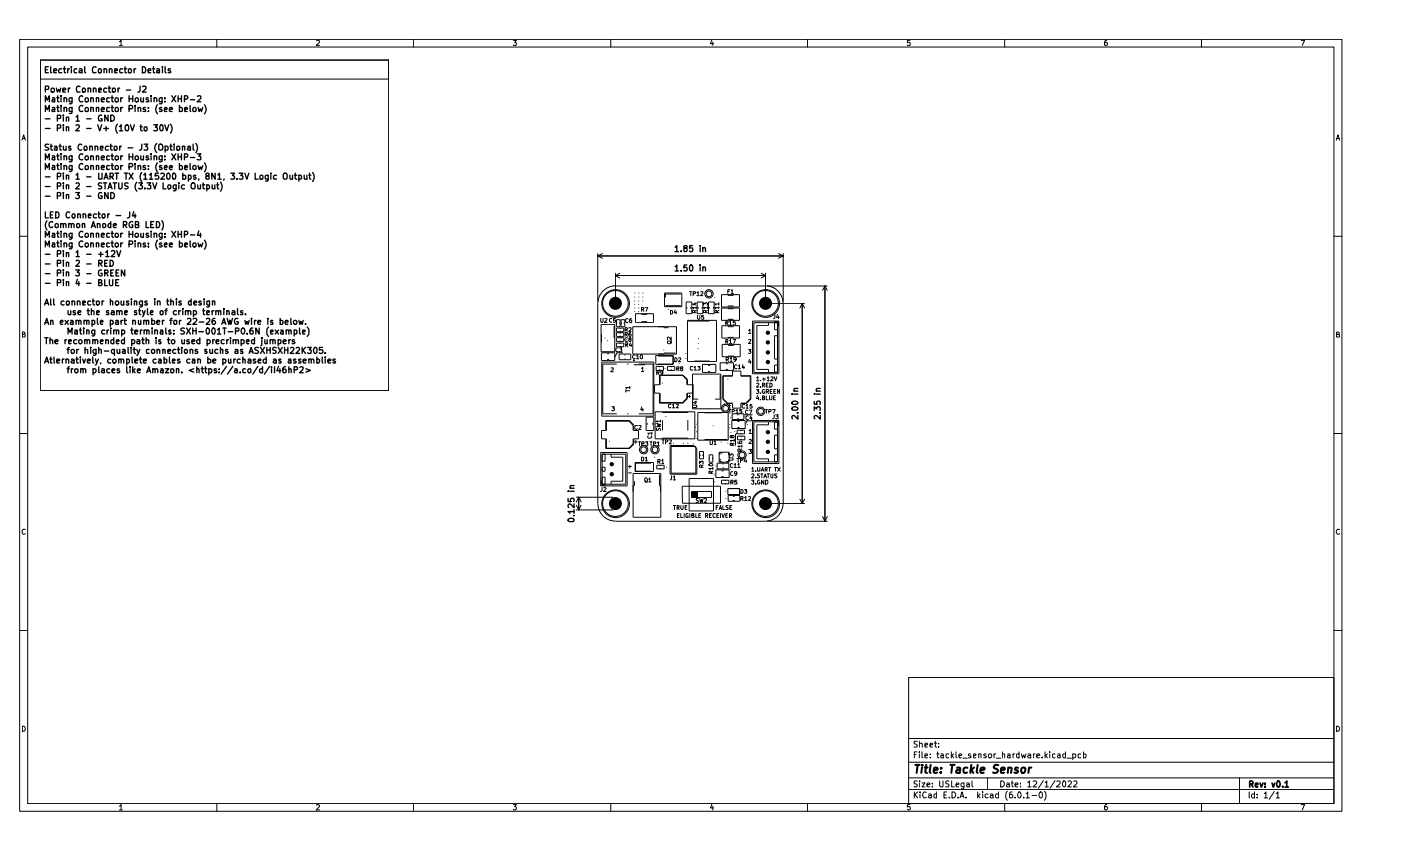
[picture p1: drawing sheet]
<svg xmlns="http://www.w3.org/2000/svg" width="356mm" height="216mm" viewBox="0 0 356 216" stroke-linecap="round" stroke-linejoin="round" font-family="sans-serif">
<g fill="none" stroke="#000" stroke-width=".25">
<path d="M5 10h335.6v195.8h-335.6zM7 11.9h331.6v192h-331.6zM10.2 15.2h88.4v83.9h-88.4zM30.3 10.6l.4-.4v1.3M30.3 11.5h.8M55 10v1.9M80.3 10.3l.6-.1 .2 .4-.8 .9h.8M105 10v1.9M130.3 10.2h.8l-.5 .5 .5 .3-.1 .5-.7-.1M155 10v1.9M180.7 10.2l-.4 .9h.8M180.9 10.7v.8"/>
<path d="M205 10v1.9M231 10.2h-.6l-.1 .6a.48 .48 0 0 1 .7 0 .48 .48 0 0 1 0 .7l-.7-.1M255 10v1.9M280.9 10.2l-.4 .1-.2 1 .1 .2 .6-.1v-.6l-.4-.1-.3 .3M305 10v1.9M330.3 10.2h.8l-.6 1.3M5.6 35.6l.4-1.4 .4 1.4M5.7 35.1h.6M10.2 20.1h88.4M339.2 35.6l.4-1.4 .4 1.4M339.3 35.1h.6M5 59.9h2"/>
<path d="M338.6 59.9h2M151.7 64.3v12.2M151.7 77v50.8M151.7 64.9h47.1M151.7 64.9l1.2 .6M151.8 77a4.4 4.4 0 0 1 4.4-4.5l38.1 .1a4.4 4.4 0 0 1 4.5 4.4M152.9 64.3l-1.2 .6M156.2 69.3v7.2M156.2 69.9h38.1M156.2 69.9l1.1 .6M157.3 69.3l-1.1 .6M161.3 79.6h4.6v2.2h-4.6z"/>
<path d="M162.8 78.5h.5l.1-.4-.6-.1v1M162.8 79.8h1.5M163.1 78.5l.3 .5M163.7 78h.7l-.4 1M168.7 74.3h4.4v3.5h-4.4zM168.9 77.6h3.9M170.2 78.7l.5 .2v.6l-.2 .2h-.3zM171.4 78.7l-.3 .6h.6M171.6 79v.7M172.8 74.6h-3.9v.8M174.2 76.6h1.4v3h-1.4zM174.3 77.9v.4"/>
<path d="M175 74h.6M175.3 74v1M175.3 77.9v.4M175.9 74.5h.5l.1-.2-.1-.3h-.5v1M176.1 77h.6M176.3 79.3l-.1-.6h-.4v.6h.9M176.4 76.8v.6l-.7-.3M176.7 78.1h-.9l.2 .2M176.7 78.7l-.4 .4M176.7 77.8v.5M176.9 74.2l.3-.2v1M176.9 75h.6"/>
<path d="M177 76.6h1.4v3h-1.4zM177.2 77.9v.4M177.9 74.1l.4-.1 .1 .4-.6 .6h.6M178.2 77.9v.4M178.6 77.5v-.7l.4 .3 .2-.3h.2l.2 .2-.1 .5M179.1 79.3v-.5l-.5-.1v.6h1M179.6 78.1h-1l.3 .2M179.6 78.7l-.5 .4M179.6 77.8v.5M179.8 76.6h1.5v3h-1.5zM180 77.9v.4M181.1 77.9v.4"/>
<path d="M181.9 79.3v-.6h-.4l-.1 .6h1.1M182.5 78.1h-1.1l.3 .2M182.5 77.1h-1.1l.3 .3M182.5 78.7l-.6 .4M182.5 76.8v.6M182.5 77.8v.5M183.1 74.8h4.6v3.1h-4.6zM183.1 78.1h4.6v3.2h-4.6zM184.7 78.3h1.5M184.7 77.6h1.5M184.7 74.9h1.5M184.7 73.9h.4"/>
<path d="M185.2 73.5h-.5v1M185.6 73.7l.2-.2v1M185.6 74.5h.6M193.2 69.3l1.1 .6M194.3 69.3v7.2M194.3 69.9l-1.1 .6M194.8 77h9.4M194.8 72.6h15.2M196.7 79.8v.9l-.4 .2M197.4 79.8l-.3 .7h.7M197.6 64.3l1.2 .6M198.8 64.3v12.2"/>
<path d="M198.8 77v50.8M198.8 64.9l-1.2 .6M203.6 77v50.8M203.6 77l-.6 1.1M203.6 77l.6 1.1M209.4 72.6v59.6M209.4 72.6l-.6 1.1M209.4 72.6l.6 1.1M5.7 84.8h.5l.1-.5-.6-.1v1.3h.6l.1-.4-.3-.3M152.5 80.8v.8l.2 .2 .4-.2v-.8M152.6 82.3h3.4v6.9h-3.4zM152.7 89.5h3.3v1.9h-3.3z"/>
<path d="M152.7 84.7v2.1M152.7 91.9h13.2v13.7h-13.2zM153.5 80.9l.4-.1 .2 .2-.7 .8h.7M154.1 89.7h.5M154.1 91.2h.5M155.1 93.4l.4-.1 .2 .3-.7 .7h.7M155.3 80.9l-.3-.1-.3 .2v.5l.3 .3 .3-.1M155.9 82.7v3.1M156.2 80.8h-.5v.5h.5v.4h-.5M156.5 81.1h.9v1.8h-.9zM156.5 83.2h1.8v1h-1.8zM156.5 84.4h1.8v.9h-1.8z"/>
<path d="M156.5 85.7h1.8v.9h-1.8zM156.5 87h1.8v1h-1.8zM156.5 92.4h-3.5v12.6h3.5M156.5 81.9v.2M156.9 88.3l-.3-.1-.3 .3 .2 .7h.4M157.1 89.8h3v1.5h-3zM157.2 88.2h.6l-.2 .4 .2 .1v.5h-.6M157.2 87.1h.4M157.2 87.9h.4M157.3 85.8h.2M157.3 81.9v.2M157.3 85.3h.3"/>
<path d="M157.3 86.5h.2M157.3 83.3h.3M157.3 84.1h.3M157.3 84.5h.3M157.6 81.1h1v1.8h-1zM157.7 81.9v.2M158 89.5h-1.4l-.5 1M158.4 81.9v.2M158.5 91.1h.2M158.5 90.1h.2M158.7 83.6h.4l.2-.1-.1-.4h-.5v1M158.7 84.8h.5l.1-.3-.6-.2v1"/>
<path d="M158.8 87.5h.5v-.5l-.5-.1v1.1M158.8 98.9v.6M158.8 99.1h1M158.9 83.6l.4 .5M158.9 84.8l.4 .5M159 87.5l.3 .5M159.2 92.4h.3M159.3 85.8l-.5-.1-.2 .4 .2 .5 .5-.1M159.4 80.9a.5 .5 0 0 0-.6 .2 .5 .5 0 0 0 0 .6l.3 .2 .3-.2M159.6 83.2h.6v.4l-.6 .5h.6M159.8 86.1l-.2-.3 .1-.1h.4v.3l-.5 .3 .1 .3h.4l.1-.3-.2-.2M159.8 98.3h-1l.3 .3"/>
<path d="M159.8 98v.6M160 86.9l-.2 .7h.6M160.1 84.3l-.3 .1-.2 .8 .2 .1h.4l-.1-.6h-.4l-.1 .2M160.2 87.3v.7M160.3 80.9h-.4l-.1 .4v.5l.4 .1 .2-.5-.2-.2-.4 .2M160.6 82.9h11.1v6.9h-11.1zM160.8 91.3l.2 .2zM160.9 92.5h2.8M161.2 90.1l-.3-.1-.4 .4 .3 .6 .4-.1M161.5 90.3l.4-.3v1M161.5 91h.6M162.1 92.4h3.7v12.6h-3.7"/>
<path d="M162.7 90l.4 .3-.1 .7h-.4l-.1-.3zM162.8 93.5l.3-.3v1M162.8 81.6h1.5M162.8 94.2h.6M166.5 90.2h4.4v2.3h-4.4zM166.5 93h1.9v1h-1.9zM166.7 94.6h.5l.1-.5h-.6v1M167 94.6l.3 .5M167 90.3h3.9M167 92.4h3.9M167.3 93h.3M167.3 93.8h.3"/>
<path d="M167.6 99.7v2.4h5.7l1-1.1v-1.3M167.6 97.6v-2.4h5.7l1 1.1v1.3M168.2 94.5l-.3 .2-.2-.6h.5v.7l-.1 .3h-.3M168.6 82.9v.2h1.1M169.4 86.6l.9-.1v.5l-.6 .2-.3-.2zM169.4 93h1.9v1h-1.9zM170.3 93h.2M170.3 93.8h.2M170.3 85.5v.7l-.6-.7-.3 .2 .1 .4M170.4 86.4l-.2 .5M171.3 90.8a.55 .55 0 0 1 .5 .3 .55 .55 0 0 1-.2 .7h-.3zM171.4 89.6h-2.8v.2"/>
<path d="M171.8 93.6l.6-.2-.1-.4h-.5v1.1M172 93.6l.4 .5M172.2 90.8h.4l.2 .2-.6 .8h.6M172.9 93.5l-.2-.2 .1-.3h.4l.1 .3-.6 .3 .2 .5h.2l.2-.3-.2-.3M174.5 81.3h7.4v10.4h-7.4zM174.7 81.4h5.4M175.8 93h-.5l-.1 .4 .1 .5 .5-.1M175.8 94.9h7.2v8.8h-7.2zM175.8 97.6h-1.3v-1.3l-1.2-1.1h-5.9v2.4h-1.3v2.1h1.3v2.6h5.9l1.2-1.2v-1.4h1.3M175.9 97.4v3.9h1.3M176.2 93.2l.2-.2v.9M176.2 91.6h3.9"/>
<path d="M176.2 93.9h.6M177 80v.8l.3 .2 .3-.1v-.9M177.1 93h.6l-.3 .3 .3 .2-.1 .4-.5-.1M178.3 92.5h3.4v2h-3.4zM178.6 80h-.5v.4h.5v.5l-.4 .1-.1-.1M179.7 92.7h.6M179.7 94.2h.6M182.8 92h3.4v2h-3.4zM182.8 95.2v6.1h-1.3M183.2 82.6h4.5v3.2h-4.5zM183.3 87.4h4.6v3.1h-4.6zM183.5 95.3h2.4v-1.2h2.1v1.2h2.6v6l-1.2 1.1h-1.4v1.1h-2.1v-1.1h-1.3l-1.1-1.1z"/>
<path d="M184.2 86.6h.5v-.4l-.5-.1v1M184.2 82l.5-.1 .1-.3-.6-.2v1.1M184.2 93.7h.5M184.2 92.3h.5M184.3 91.2h.5l.1-.4-.6-.1v1M184.4 86.6l.3 .5M184.5 82l.3 .5M184.6 91.2l.3 .5M184.7 82.9h1.5M184.7 85.6h1.5M184.7 81h1.5M184.8 90.3h1.5"/>
<path d="M184.8 87.6h1.5M185.2 86.4l.2-.3v1M185.2 81.7l.2-.3v1.1M185.2 87.1h.6M185.2 82.5h.6M185.3 90.9l.3-.2v1M185.3 91.7h.5M185.9 95.4h-2.3v5.8l1.1 1.1h1.2M186.1 86.1h.6l-.4 1M186.6 81.4h-.4l-.1 .5h.5v.5h-.5M186.9 91.1l-.6 .2v-.5l.3-.1 .3 .1-.2 .8-.4 .1M187 92.6l-.3-.1-.3 .3 .2 .8 .4-.1"/>
<path d="M187.4 92.9l.3-.4v1.1M187.4 93.6h.6M188 95.4h2.4v5.8l-1.1 1.1h-1.3M188.5 92.5l-.1 .7h.6M188.8 92.9v.7M190 86.2l.4-.1 .2 .2-.6 .8h.6M190 83.8l.3-.2v1M190 88.6h.6l-.4 .5h.3l.1 .4-.2 .2-.4-.1M190 84.6h.6M190.2 91.2l-.2 .7h.7M190.5 91.5v.7M191 81.4h6.7v13.4h-6.7z"/>
<path d="M191.3 81.9h6.1v12.6h-6.1zM192 95.8l.4-.2v1M192 97.3l.4-.1 .2 .2-.6 .8h.6M192 98.8h.6l-.3 .4h.2l.1 .4-.2 .2-.4-.1M192 96.6h.6M193 96.5v.1M193 98.1v.1M193 99.7v.1M193.5 97.7h.5l.1-.4-.6-.1v1M193.5 96.2h.8M193.7 97.7l.4 .5M193.9 95.8v.8"/>
<path d="M194.1 98.9a.45 .45 0 0 0-.6 .4 .45 .45 0 0 0 .6 .4v-.3h-.2M194.5 99.3h.5l.1-.4-.6-.1v1M194.5 97.7h.3M194.7 95.8l.3-.2v1M194.7 96.6h.5M194.7 99.3l.4 .5M195 97.2h-.5v1h.5M195.1 81.9v.6h-3v11.2h3v.7M195.4 97.2a.52 .52 0 0 1 .6 .5 .52 .52 0 0 1-.6 .5zM195.5 99.3h.3M195.7 95.7l.3-.1 .3 .2-.7 .8h.7M196 98.8h-.5v1h.5"/>
<path d="M196.4 81.5h1.2v1.3M196.4 99.3h.4M196.5 95.6l.3 1 .4-1M196.6 81.9v1.7h.8M196.9 98.8h-.5v1h.5M197.4 85.2h-.8v5.9h.8M197.4 92.6h-.8v1.8h.8M197.6 80.2v.7M197.9 98.8v1l-.5-1v1M339.3 84.8h.5v-.5l-.5-.1v1.3h.5l.2-.4-.3-.3M5 110h2M152.5 114.8h6.7v8.5h-6.7z"/>
<path d="M152.8 118.5h.8v1h-.8M152.8 115.2h6v7.6h-6zM153.6 115.2v1.8h-.8M153.8 106.7h6l1.1 1.2v1.3h1.1v2.1h-1.1v1.4l-1.1 1.1h-6v-2.5h-1.1v-2.1h1.1zM153.9 109.2v-2.4h5.8l1 1.1v1.3M153.9 111.3v2.4h5.8l1-1.1v-1.3M155.1 115.2v.8h3v6.1h-3v.7M155.3 103.2h.7l-.4 .3 .4 .2-.1 .4-.5 .1-.1-.1M159.2 105h.3M159.5 120h.8M159.5 118.4h.8M159.8 118v.8"/>
<path d="M160.9 112.1h.9M161.2 117.3h4.7v2.3h-4.7zM161.4 111.7v.8M161.8 108a.5 .5 0 0 0-.6 .2 .5 .5 0 0 0 0 .6l.3 .2 .3-.2M162 112.1h.6M162.1 108l.5-.1 .1 .2-.6 .9h.6M162.3 112.1v1M162.8 116l.5 .1 .1 .4-.3 .4h-.3zM162.9 112.6l.6-.1v-.3l-.6-.1v1M162.9 103.2l-.3 .8h.7M163.1 103.6v.7M163.7 116.2l.4-.2v.9"/>
<path d="M163.7 116.9h.6M163.8 112.1h.6l-.2 .3 .2 .1v.4l-.1 .2-.5-.2M164 105.8h1.9v3.4h-1.9zM164.3 107.3v.5M164.5 110.6l-.1 .4 .3 .2h.5l.2-.4-.1-.2M164.9 112.1h.6M165.2 117.5h-3.9v2h3.9M165.3 112.1v1M165.4 109.9h-1l.3 .3M165.4 109.6v.6M165.7 107.3v.5M165.9 112.6l.6-.2-.1-.3h-.5v1"/>
<path d="M166.3 104.5h10.1v6.8h-10.1zM166.6 108.6l.1 .6h.3l.3-.6 .3 .3v.3M166.6 107.4l1 .3-.7 .2 .7 .2-1 .2M166.7 118h1.9v1h-1.9zM166.8 112.3l.3-.2v1M166.8 113.1h.6M167 117.1l.6-.1v-.3l-.6-.1v1M167.2 117.1l.4 .5M167.5 118.9h.3M167.5 118.1h.3M167.6 106.8h-1l.3 .3M167.6 106.6v.5"/>
<path d="M168 116.8l.2-.2v1M168 117.6h.5M168 111.6h.6M168.1 104.7h6.5M168.1 111.1h6.5M168.1 106.6v2.6M168.3 111.6v1M168.9 112.1l.6-.2-.1-.3h-.5v1M169.8 111.7l.5-.1 .1 .2-.6 .8h.6M170.1 113h6l.8 .9v6.4h-6.8zM170.3 102.6l-.5-.1-.1 .5 .1 .5 .5-.1M170.3 113.3h6.3v6.8h-6.3z"/>
<path d="M170.7 102.8l.2-.3v1M170.7 103.5h.6M171.6 102.6l.5-.1 .1 .2-.6 .8h.6M174.6 106.6v2.6M174.6 100.6h.7M175 100.2v.7M175.9 102.8l1 .1v.4l-1 .1M176.3 101.9h.6M176.6 101.8v.6l-.8-.3M177.1 104.6h7.7v7.1h-7.7zM177.5 117.6v-.6l.4 .3 .2-.3 .4 .1-.1 .5M177.5 114.6h1.1v1.8h-1.1z"/>
<path d="M177.7 115.3v.4M178.1 118.5l-.1-.5h-.5v.5h1M178.4 115.3v.4M178.5 117.9l-.4 .4M178.8 111.5h5.8M178.8 104.7h4.4M180 117.7l.6-.1 .3 .2a.47 .47 0 0 1-.5 .4 .47 .47 0 0 1-.4-.5zM180 115.4h.9v1.9h-.9zM180.1 116.2v.3M180.3 111.8v1l.5-.2v-.8M180.8 116.2v.3M180.9 118.9h-1l.4 .2"/>
<path d="M180.9 118.5v.6M180.9 119.5l-.4 .3M181.3 112.1l.2-.3v1M181.3 112.8h.5M181.7 119.2h3.4v2h-3.4zM182 117.5h3v1.5h-3zM182.5 114.7h2.6v2.6h-2.6zM182.7 116.6h.1M182.7 116.6v.5h.5M183.1 119.5h.5M183.2 114.9h.1M183.2 114.9h-.5v.5"/>
<path d="M183.4 118.7h.3M183.4 117.7h.3M184.4 117.1h.1M184.7 102.9h.8M184.9 114.9h.1M184.9 103.9h.6M184.9 114.9v.5M184.9 116.6v.5h-.5M185.1 116.2h.8l.2 .1-.2 .5h-.8M185.1 115.8v-.7l.4 .4v-.3l.4-.1 .2 .2-.1 .5M185.2 102.5v.8M185.2 103.9v.9"/>
<path d="M185.8 110.7l.1-.2 .4 .2v.2l-.4 .2-.4-.6-.2 .4 .2 .2 .3-.2M185.8 106.7h3.3v2h-3.3zM185.8 112.9v-.4l-.4-.1-.1 .5h1M185.8 104.4l.5-.1v-.4h-.5v.9M185.8 105h3v1.4h-3zM185.9 117.7a.45 .45 0 0 0-.6 .4 .45 .45 0 0 0 .6 .4M186 119.7a.45 .45 0 0 0-.6 .4 .45 .45 0 0 0 .6 .5M186.3 111.8h-1l.3 .2M186.3 117.9l.3-.3v1M186.3 112.4l-.5 .3M186.3 111.4v.6M186.3 118.6h.6"/>
<path d="M186.8 104.1l.3-.2v.9M186.8 104.8h.6M187 110l-.3 .2v2.7M187 116.3h.6M187.1 109.1h1.9v1h-1.9zM187.1 106.3h.3M187.1 105.2h.3M187.2 110.7h1.9v.9h-1.9zM187.2 108.5h.5M187.2 106.9h.5M187.3 112.1l.2 .4h.7l.1-.4-.2-.2-.4 .2 .2 .4M187.3 117.9l.2-.3v1"/>
<path d="M187.3 118.6h.6M187.4 116.3v1M187.9 114.5l-.1-.5h-.5v.5h1M187.9 110h.3M187.9 109.2h.3M188 116.8l.5-.1v-.4h-.5v1M188 111.5h.3M188 110.7h.3M188.3 113.2h-1l.3 .3M188.3 103.9h-.5v.4h.5l-.1 .5-.4-.1M188.3 113.9l-.4 .3M188.3 112.9v.6"/>
<path d="M189 102.7l-.5-.1-.1 .2v.6l.1 .1h.5M189 105.2h1.9M189.1 116.2l-.2 .8h.7M189.4 102.9l.3-.3v.9M189.4 103.5h.5M189.4 116.7v.6M189.8 104.1h-.4l-.2 .2v.5l.4 .3 .2-.1M189.9 105.6l-.2-.1-.4 .2 .2 .8 .4-.1M190.1 114h.7l-.4 .5h.3l.1 .4-.2 .2-.5-.1M190.2 111.6l.4-.1 .2 .3-.7 .7h.7M190.2 109.2l.2-.2v1M190.2 104.1h.6l-.4 1"/>
<path d="M190.2 110h.6M190.6 105.5l-.3 .7h.6M190.8 105.8v.7M190.8 102.6h-.4l-.1 .4h.4l.2 .1-.1 .4h-.5M190.8 118.9l.3-.3v.9M190.8 119.5h.5M191 106.7h6.7v10.9h-6.7zM191.1 106.8h-1.4l-.4 .6M191.3 107h6.1v10.2h-6.1zM191.9 119.5h.1M192.3 118.6l.1 .9h.4l.1-.9M192.3 100.3l-.3 .8h.6"/>
<path d="M192.5 100.8v.6M193 101.3v.1M193.2 119.5l.3-.9 .4 .9M193.3 119.3h.5M193.5 100.9l.5-.1 .1-.2-.2-.2h-.4v1l.6-.1-.2-.4M194.2 119.1l.5-.1v-.3l-.5-.1v.9M194.3 103.9h.5M194.4 119.1l.3 .4M194.5 100.4v1h.5M194.6 103.9v.9M195.1 107.1v.7h-3v8.6h3v.8M195.1 118.6h.6"/>
<path d="M195.2 104.4h.4l.1-.5h-.5v.9M195.3 100.4v.9l.2 .1 .4-.1v-.9M195.3 118.6v.9M196.1 103.9h.7l-.5 .9M196.3 100.9h.4M196.4 106.8h1.2v1.2M196.5 105.2v.8l-.4 .3M196.6 118.6h.6M196.8 105.2h.7l-.3 .5h.2l.1 .4-.1 .2-.6-.1M196.8 100.4h-.5v1h.5M196.8 118.6v.9M197.4 115.4h-.8v1.8"/>
<path d="M197.4 107.1h-.8v1.8h.8M197.4 110.4h-.8v3.5h.8M197.4 118.6l.6 .9M198 118.6l-.6 .9M338.6 110h2M6.4 134.4l-.6-.1a.63 .63 0 0 0-.2 .8 .63 .63 0 0 0 .8 .3M146.3 126.2h9.3M146.3 129.4h9.3M146.3 128.2l.6 1.2M146.9 126.2v3.2M146.9 126.2l-.6 1.1M146.9 126.2l.6 1.1"/>
<path d="M147.5 128.2l-.6 1.2M151.8 127.8a4.4 4.4 0 0 0 4.4 4.4M152.6 121.9v1.2h1.2M152.8 123.7v.7l-.4 .3M152.8 121.1h.8v1.7M153.2 123.8l.5-.1 .1 .2-.6 .8h.6M156.2 132.2h38.1M160.7 120.1h7v11.1h-7zM161 122.1v1.1h-.3M163.7 121.4l.4-.2a.66 .66 0 0 1 .1 1.1h-.5zM163.8 122l.5 .3M164.7 121.6l.2-.4v1.1"/>
<path d="M164.7 122.3h.6M167.4 120.4v2.8h.2v1.5M170.4 120.7v.9l-.3 .1M170.9 121l.3-.3v1M170.9 121.7h.5M170.9 128.3h.6M171.2 128.3v1M171.9 128.8l.5-.1v-.3l-.5-.1v1M172 130.7h.3M172 128.8l.4 .5M172.4 130.3h-.4v1h.4M172.8 128.3v.7l.3 .3 .3-.2v-.8"/>
<path d="M172.8 130.3v1h.5M173.1 123.4h9.8v4.3h-9.7zM173.6 130.3v1M173.9 128.7h.3M174.3 128.3h-.4v1h.4M174.7 130.3h-.5a.52 .52 0 0 0-.1 .6 .52 .52 0 0 0 .6 .3v-.3h-.2M174.9 121.4h6.2v8.2h-6.2zM175.1 130.3v1M175.5 124.7h5.1v1.5h-5.1zM175.6 130.7h.4l.1-.3-.5-.1v1h.4l.2-.3-.3-.3M175.8 125h1.2v1h-1.2zM176.6 130.3v1h.4"/>
<path d="M177.3 126.5h-.5v.4l.5 .4-.3 .2-.3-.1M177.4 130.7h.3M177.6 126.5l.2 1 .3-.8 .1 .8 .3-1M177.9 130.3h-.5v1h.5M178.8 126.6l.4-.1 .1 .4-.6 .6h.6M179.1 130.8h.4l.2-.2-.1-.3h-.5v1M179.3 130.8l.4 .5M180.1 130.7h.3M180.5 120.1l-.2-.6h-.3l-.1 .6h1M180.6 130.3h-.5v1h.5M181.5 130.4l-.4-.1a.52 .52 0 0 0-.2 .6 .52 .52 0 0 0 .6 .3v-.1M181.8 128.7h.3"/>
<path d="M181.9 130.7h.4M182.3 128.3h-.5v1M182.5 130.3h-.6v1h.6M182.5 129.3l.4-1 .2 1M182.6 128.9h.4M182.9 130.3v1M183.1 121.8h1.9v1h-1.9zM183.1 120.9h.5M183.2 130.3l.4 1 .3-1M183.5 128.3v1h.5M184 121.9h.2M184 122.7h.2"/>
<path d="M184.2 130.7h.4M184.7 130.3h-.5v1h.5M184.7 123.9h3v1.6h-3zM184.8 128.3l-.6 .1 .6 .5v.2l-.1 .2-.5-.1M184.8 125.7h3v1.5h-3zM185.2 130.8l.5-.1v-.3l-.5-.1v1M185.2 128.7h.4M185.3 130.8l.4 .5M185.5 122.3h.5l.1-.4-.6-.1v1M185.8 128.3h-.6v1h.6M185.8 122.3l.3 .5M186 127h.5"/>
<path d="M186 125.9h.5M187 120.1l-.5 .1-.1-.5 .4-.1 .2 .2-.1 .8h-.4M187 121.8h-.5v.5l.1-.1 .4 .1v.5h-.5M188 126.5h.5l.1-.3-.6-.2v1M188 124.2l.5 .1v.8h-.5zM188.3 126.5l.3 .5M189 126.2l.3-.2v1M189 124.2h.6l-.4 .3 .4 .2-.1 .4-.5-.1M189 127h.6M190 126.1h.5v.3l-.6 .6h.6M190.8 121.8h.5l-.2 .4 .2 .1v.4l-.1 .1-.4-.1M190.8 120.3l.5-.1v.4l-.5 .6h.5"/>
<path d="M191.9 121.1v.1M191.9 122.7v.1M192.8 120.2l-.5 .1v.3l.5 .2-.2 .4h-.3M192.8 121.8h-.4l-.1 .3v.5l.3 .2 .3-.1v-.4h-.2M193.1 120.2h.5M193.4 120.2v1M193.9 121.2l.3-1 .4 1M193.9 121.8v1l-.6-1v1M194 120.9h.4M194.3 121.8h.4l.2 .3v.5l-.3 .2h-.3zM194.7 120.2h.6M194.8 132.2h15.2"/>
<path d="M194.8 127.8h9.4M195 120.2v1M195.7 120.2v.9l.1 .1 .4-.1v-.9M197.2 120.2h-.5a.44 .44 0 0 0 0 .5 .44 .44 0 0 0 .5 .1l-.2 .4h-.4M198.8 127.8a4.4 4.4 0 0 1-4.5 4.4M203 126.7l.6 1.1M204.2 126.7l-.6 1.1M208.8 131.1l.6 1.1M210 131.1l-.6 1.1M340 134.4l-.6-.1a.63 .63 0 0 0-.2 .8 .63 .63 0 0 0 .8 .3M5 159.9h2M338.6 159.9h2"/>
<path d="M230.6 171.9h108v32h-108zM5.7 184.2a.71 .71 0 0 1 .7 .5 .71 .71 0 0 1-.2 .8h-.5zM230.6 197.4h108M230.6 193.4h108M230.6 187.4h108M232.1 191.4h.4M232.7 190.8h-.6v1.5M232.8 198.2h-.7a.53 .53 0 0 0 0 .6 .53 .53 0 0 0 .6 .2l.1 .2-.1 .4h-.7M232.8 188.1h-.7v.5l.6 .3 .1 .3-.3 .4-.5-.1M233.3 190.8h.1M233.3 191.3v1M233.4 198.1v.2"/>
<path d="M233.4 188.6l.5-.1 .2 .2v.9M233.4 188v1.6M233.4 198.6v1M234 198.6h.8l-.8 1h.8M234 190.8v1.2l.3 .3M234.8 191.8l.7-.2-.2-.3h-.5v.9h.6M234.8 189.1l.7-.2-.2-.4-.5 .1v.9h.6M235.3 199.1l.7-.1v-.3l-.5-.1-.2 .3 .1 .7h.6M236 189.1l.7-.2-.1-.4-.6 .2v.6l.2 .3 .4-.1M236.1 192.1v.2M236.1 191.3v.1M236.6 199.5v.1"/>
<path d="M236.6 198.7v.2M237.1 188.5h.6M237.4 188v1.3l.3 .3M237.7 191.3h.6M238 190.8v1.4l.3 .1M238.2 189.4v.2M238.2 188.6v.1M238.5 198.1v1.3l.3 .2 .5-.1v-1.4M238.8 191.3h.5l.1 .1v.9M239.4 191.6l-.6 .3 .1 .4 .5-.1M240.8 191.3h-.4l-.3 .2 .1 .6 .2 .2 .4-.1M240.9 198.2l-.6-.1-.3 .4 .3 .4 .5 .1v.6h-.8"/>
<path d="M241.5 190.8v1.5M241.6 198.1v1.5h.6M241.6 191.7l.5 .6M242.1 191.3l-.6 .5M242.7 199.1l.7-.1-.1-.3-.4-.1-.2 .3v.7h.6M242.7 190.8v1.2l.2 .3M243.4 191.8l.7-.2-.2-.3-.5 .1v.6l.2 .3 .4-.1M244.4 192.4h1.1M244.7 198.6v1.2l-.3 .3h-.4M244.7 198.7l-.4-.1-.4 .3 .2 .7h.6M245.4 198.7h.6v.9M246 199l-.6 .1v.5h.6"/>
<path d="M246.4 191.3h-.4l-.2 .1 .1 .3 .5 .1v.4h-.6M246.7 198.1v1.3l.3 .2M247.1 191.8l.6-.2-.1-.3-.5 .1v.6l.1 .3 .4-.1M248.4 191.3h.6v1M248.4 191.3v1M250.3 191.3h-.4l-.2 .1 .1 .3 .5 .1v.4h-.6M250.6 197.4v2.9M252.3 191.3v1M252.7 191.3l-.4 .2M252.9 192.4h1.1M254 198.1a.78 .78 0 0 1 .9 .8 .78 .78 0 0 1-.9 .7zM254.4 191.3h.4l.2 .1v.9"/>
<path d="M254.4 190.8v1.5M255.5 198.7h.6l.1 .9M255.8 191.3h.4l.2 .1v.9M256.2 199h-.5l-.3 .3 .3 .3h.5M256.4 191.6l-.7 .3 .2 .4 .5-.1M256.7 198.6h.5M256.9 198.1v1.3l.3 .2M257.1 191.3v1M257.6 191.3l-.5 .2M257.6 199.1l.8-.1-.1-.3-.4-.1-.3 .3 .1 .7h.6M258.7 191.3h-.5l-.2 .2v.4l.2 .4 .5-.1M258.7 190.8v1.5"/>
<path d="M259 199.5v.1M259 198.7v.2M259.2 191.3l.3 1 .3-.8 .3 .8 .3-1M260.9 198.5l.4-.4v1.5M260.9 199.6h.8M260.9 191.3h.5l.2 .1v.9M261.6 191.6l-.7 .3 .2 .4 .5-.1M262.2 198.3l.6-.2 .3 .4v.3l-.9 .8h.9M262.3 191.3v1M262.7 191.3l-.4 .2M263.1 191.8l.8-.2-.1-.3h-.4l-.3 .1 .1 .8h.6M264.5 192.1v.2"/>
<path d="M264.8 198l-1.2 2M265.3 198.5l.4-.4v1.5M265.3 199.6h.8M265.3 190.8v1.5M265.4 191.7l.5 .6M265.9 191.3l-.6 .5M266.4 190.8h.1M266.4 191.3v1M267.8 191.3h-.4l-.3 .2 .1 .6 .2 .2 .4-.1M267.8 198l-1.3 2M268.2 198.3l.3-.2 .5 .1 .1 .6-1 .8h1M268.5 191.3h.6v1"/>
<path d="M269.1 191.6l-.7 .3 .1 .3h.6M269.8 198.3l.2-.2a.82 .82 0 0 1 .5 .8 .82 .82 0 0 1-.5 .7 1.01 1.01 0 0 1-.2-1.3zM270.4 191.3h-.4l-.3 .2 .1 .6 .2 .2 .4-.1M270.4 190.8v1.5M270.8 192.4h1.1M271.1 198.3l.6-.2 .2 .4-.9 1.1h.9M272.3 191.3h.4l.3 .2-.1 .7h-.6M272.3 191.3v1.4M272.5 198.3l.6-.2 .3 .4-.9 1.1h.9M274.3 191.3h-.7v.8l.3 .2 .4-.1M275 191.3h.4l.3 .2v.4l-.3 .4-.4-.1M275 190.8v1.5"/>
<path d="M314.6 197.4v6.5M339.3 184.2a.71 .71 0 0 1 .7 .5 .71 .71 0 0 1-.2 .8h-.5zM30.3 204.6l.4-.5v1.4M30.3 205.5h.8M55 203.9v1.9M80.3 204.3l.6-.2 .2 .5-.8 .9h.8M105 203.9v1.9M130.3 204.1h.8l-.5 .5 .5 .3-.1 .5-.5 .1-.2-.2M155 203.9v1.9M180.7 204l-.4 1h.8M180.9 204.6v.9M205 203.9v1.9"/>
<path d="M230.6 200.3h108M231 204.1h-.6l-.1 .6h.7v.7l-.5 .1-.2-.2M232.1 200.9v1.5M232.2 201.6l.7 .8M232.9 200.9l-.8 .9M233.5 200.9v.2M233.5 201.4v1M235.1 201.1l-.1-.1a.7 .7 0 0 0-.8 .7 .7 .7 0 0 0 .8 .7l.1-.1M235.7 201.5h.6l.1 .9M236.4 201.8l-.7 .1v.5h.7M237.7 201.5l-.4-.1-.2 .2v.7l.2 .1h.4M237.7 200.9v1.5"/>
<path d="M239.6 201.7h.5M240.3 200.9h-.7v1.5h.7M241 202.3v.1M241.6 200.9a.78 .78 0 0 1 1 .8 .78 .78 0 0 1-1 .7zM243.2 202.3v.1M243.7 202.4l.5-1.5 .5 1.5M243.8 202h.7M245.2 202.3v.1M248.2 200.9v1.5M248.3 201.8l.4 .6M248.7 201.4l-.5 .6M249.4 200.9v.2"/>
<path d="M249.4 201.4v1M250.8 201.5l-.4-.1-.4 .4 .2 .6h.6M251.4 201.5h.6v.9M252 201.8h-.5l-.2 .3 .2 .3h.5M253.4 201.5l-.4-.1-.4 .4 .2 .6h.6M253.4 200.9v1.5M255 203.9v1.9M255.7 200.7a1.74 1.74 0 0 0 0 2.3M256.9 200.9l-.5 .2-.2 1.1 .3 .2 .5-.2-.1-.6-.4-.1-.3 .3M257.6 202.3v.1M258.7 200.9a.82 .82 0 0 1 .5 .8 .82 .82 0 0 1-.5 .7 1 1 0 0 1 0-1.5zM259.8 202.3v.1"/>
<path d="M260.4 201.3l.5-.4v1.5M260.4 202.4h.9M262 201.8h1.1M264.1 200.9a.82 .82 0 0 1 .5 .8 .82 .82 0 0 1-.5 .7 1 1 0 0 1 0-1.5zM265.1 200.7a1.74 1.74 0 0 1 0 2.3M280.9 204.1l-.4 .2-.2 .9 .3 .3 .5-.3v-.3l-.3-.3-.5 .3M305 203.9v1.9M317.1 200.9v1.5M318.4 201.5l-.5-.1-.2 .4v.4l.2 .2h.5M318.4 200.9v1.5M319.1 202.3v.1M319.1 201.5v.2"/>
<path d="M320.9 201.3l.4-.4v1.5M320.9 202.4h.8M323.4 200.8l-1.2 2M323.9 201.3l.5-.4v1.5M323.9 202.4h.9M330.3 204.1h.8l-.6 1.4"/>
<circle cx="156.2" cy="77" r="3.3"/>
<circle cx="156.2" cy="77" r="3.5"/>
<circle cx="180" cy="74.5" r="1.06"/>
<circle cx="180" cy="74.5" r=".72"/>
<circle cx="194.3" cy="77" r="3.3"/>
<circle cx="194.3" cy="77" r="3.5"/>
<circle cx="163.4" cy="114.1" r="1.06"/>
<circle cx="163.4" cy="114.1" r=".72"/>
<circle cx="166.2" cy="114.1" r="1.06"/>
<circle cx="166.2" cy="114.1" r=".72"/>
<circle cx="184.2" cy="103.6" r="1.06"/>
<circle cx="184.2" cy="103.6" r=".72"/>
<circle cx="188.3" cy="115.4" r="1.06"/>
<circle cx="188.3" cy="115.4" r=".72"/>
<circle cx="193.1" cy="104.3" r="1.06"/>
<circle cx="193.1" cy="104.3" r=".72"/>
<circle cx="156.2" cy="127.8" r="3.3"/>
<circle cx="156.2" cy="127.8" r="3.5"/>
<circle cx="194.3" cy="127.8" r="3.3"/>
<circle cx="194.3" cy="127.8" r="3.5"/>
<circle cx="251.3" cy="191.8" r=".53"/>
</g>
<path d="M317.2 198.9h.7l.1-.2v-.4l-.2-.1h-.6v1.5M317.5 198.9l.5 .8M318.6 199.2l.7-.2-.2-.3-.4 .1-.1 .6 .2 .3 .4-.1M319.8 198.7l.4 1 .4-1M321.1 199.5v.2M321.1 198.8v.1M322.9 198.7l.3 1 .4-1M324.2 198.2h.2a.82 .82 0 0 1 .5 .7 .82 .82 0 0 1-.5 .8 1.1 1.1 0 0 1-.2-1.5zM325.6 199.5v.2M326.2 198.6l.4-.4v1.5M326.2 199.7h.8" fill="none" stroke="#000" stroke-width=".42"/>
<g fill="none" stroke="#000" stroke-width=".51">
<path d="M232.3 194.1h1.1M232.9 194.1l-.2 2M234 194.7l-.2 1.4M234.1 194.1v.1M234.7 194.7h.8M235.1 194.1l-.2 1.6v.3l.4 .1M236.2 194.1l-.2 1.6 .2 .4M237 195.4l1-.2-.1-.4h-.8l-.1 .9 .2 .4 .6-.1M238.8 195.8v.3M238.9 194.8l-.1 .2M241.2 194.1h1.1M241.7 194.1l-.2 2"/>
<path d="M242.9 194.8h.8l-.1 1.3M243.7 195.2l-.7 .1-.3 .4 .2 .4 .7-.1M245.5 194.8h-.7l-.3 .9 .4 .4 .5-.1M246.5 194.1l-.2 2M246.5 195.3l.6 .8M247.2 194.7l-.9 .8M248.2 194.1l-.3 1.6 .3 .4M248.9 195.4l.9-.2v-.4l-.5-.1-.4 .3v1h.8M253.4 194.1h-.9l-.3 .5 1 .7-.1 .7h-1.1M254.1 195.4l.9-.2v-.4l-.6-.1-.3 .3v1h.7M255.9 194.9l.3-.2 .5 .1-.1 1.3M255.9 194.7l-.1 1.4"/>
<path d="M258.4 194.8l-.4-.1-.4 .3 .1 .3 .6 .2 .1 .2a.6 .6 0 0 1-.9 .3M259.3 194.9l.4-.2 .5 .2-.2 1.1h-.7l-.1-.3zM261.2 194.7l-.2 1.4M261.8 194.7l-.7 .4"/>
</g>
<g fill="#000">
<path d="M161.1 77.1l.1 .2zM161.1 78l.1 .3zM161.1 78.9l.1 .2zM161.1 76.3l.1 .2zM161.1 74.2l.1 .2zM161.1 75.2l.1 .3zM162.1 78l.1 .3zM162.1 78.9l.1 .2zM162.1 76.3l.1 .2zM162.1 77.1l.1 .2zM162.1 75.2l.1 .3zM162.1 74.2l.1 .2z"/>
<path d="M163.1 76.3l.1 .2zM163.1 75.2l.1 .3zM163.1 74.2l.1 .2zM169.6 78.4l.1 .2zM181.4 75.3l.1 .2zM153.5 85.7l.1 .2zM154.1 86.3l.1 .3zM158.9 86.1l.2 .2zM168.1 97.1l.1 .2zM168.4 88.7l.1 .2zM168.8 93.4l.1 .2zM172.3 92.2l.1 .2z"/>
<path d="M174 90.8l.1 .2zM174 89.5l.1 .3zM177.1 87l.2 .2zM177.1 88.4l.2 .2zM177.2 85.7l.1 .3zM184.7 96.1l.1 .2zM154.6 111.8l.1 .2zM166.1 115.9l.2 .2zM168.9 105.5l.2 .3zM169.1 118.4l.1 .2zM170.9 112.3l.1 .2zM173.4 112.4l.1 .2z"/>
<path d="M174.5 112.3l.1 .2zM176 112.5l.1 .2zM176.5 108.3l.1 .2zM176.6 107.5l.2 .2zM176.7 109.4l.1 .3zM176.8 111.1l.1 .3zM181 107.9l.1 .2zM181.6 118.1l.2 .2zM183 112.1l.1 .2zM183.7 102.3l.2 .3zM184.7 112.3l.1 .2zM185.1 108.4l.1 .3z"/>
<path d="M185.2 107.6l.1 .2zM185.3 119l.1 .2zM185.4 105.9l.1 .2zM185.4 109.6l.2 .2zM186.5 106.5l.1 .2zM186.5 109.4l.1 .2zM189 105.6l.1 .3zM189.7 107.6l.1 .2zM175.8 125h1.2v1h-1.2zM181.2 120.4l.1 .2zM181.4 122.1l.1 .3zM184.2 126.4l.1 .2z"/>
<path d="M184.2 124.5l.1 .2z"/>
<circle cx="156.2" cy="77" r="1.65"/>
<circle cx="194.3" cy="77" r="1.65"/>
<circle cx="194.9" cy="89.4" r=".55"/>
<circle cx="194.9" cy="84.4" r=".55"/>
<circle cx="194.9" cy="86.9" r=".55"/>
<circle cx="194.9" cy="91.9" r=".55"/>
<circle cx="155.3" cy="117.8" r=".55"/>
<circle cx="194.9" cy="112.1" r=".55"/>
<circle cx="194.9" cy="114.6" r=".55"/>
<circle cx="194.9" cy="109.6" r=".55"/>
<circle cx="155.3" cy="120.3" r=".55"/>
<circle cx="156.2" cy="127.8" r="1.65"/>
<circle cx="194.3" cy="127.8" r="1.65"/>
</g>
<g fill="none" stroke="#000" stroke-width=".34">
<path d="M11.5 17.7h.5M12.3 16.9h-.8v1.6h.8M12.9 16.9v1.4l.2 .2M13.6 17.9h.8l-.1-.4-.4-.1-.3 .3 .1 .8h.6M15.7 17.5l-.5-.1-.3 .4 .2 .7h.6M16.1 17.4h.6M16.3 16.9v1.4l.4 .2M17.2 17.4v1.1M17.6 17.4l-.4 .4M18.1 16.9v.2M18.1 17.4v1.1M19.5 17.5l-.5-.1-.2 .4 .1 .6 .6 .1"/>
<path d="M20.1 17.5l.5-.1 .2 .3v.8h-.7v-.6h.7M21.5 16.9v1.4l.3 .2M24.4 17.1a.61 .61 0 0 0-.8 0 .61 .61 0 0 0-.2 .8l.3 .6 .7-.1M25.1 17.5l.4-.1 .2 .2v.6l-.1 .3h-.5zM26.4 17.6l.2-.2 .4 .1 .1 1M26.4 17.4v1.1M27.8 17.6l.2-.2 .4 .1v1M27.8 17.4v1.1M29.1 17.9h.7l-.2-.5-.5 .1v1h.6M31.2 17.5l-.6-.1-.2 .4 .2 .7h.6M31.6 17.4h.6M31.7 16.9v1.4l.5 .2"/>
<path d="M32.7 17.5l.4-.1 .2 .2 .1 .6-.2 .3h-.5zM34 17.4v1.1M34.5 17.4l-.5 .4M36.1 16.9l.6 .1 .2 .4 .1 .5-.3 .6h-.6zM37.6 17.9h.7v-.4l-.5-.1-.2 .3 .1 .8h.6M38.8 17.4h.5M38.9 16.9v1.4l.4 .2M39.8 17.5l.5-.1 .2 .3v.8h-.7v-.6h.7M41.2 16.9v.2M41.2 17.4v1.1M41.9 16.9v1.4l.3 .2M43.3 17.5l-.5-.1-.1 .3 .1 .2 .5 .1v.5h-.6"/>
<path d="M11.5 22.7l.8-.1 .1-.6-.9-.2v1.6M11.5 25.8v-1.5l.5 1.1 .5-1.1v1.5M11.5 28.3v-1.5l.5 1.1 .5-1.1v1.5M11.5 30.1h1.2M11.5 32.6h1.2M12.4 36.7l-.6-.1-.3 .1a.62 .62 0 0 0 .8 .8v.5h-.9M12.8 37.1h.6M13 36.6v1.3l.4 .2M13 22.5l.3-.2 .4 .2 .1 .6-.2 .3-.6-.1zM13.3 24.9h.6v.9h-.6v-.5l.6-.1M13.3 27.3h.6v1h-.6v-.5l.6-.1M13.3 39.6h.6v1"/>
<path d="M13.9 37.2h.5l.1 .9M13.9 40h-.5l-.2 .2 .2 .4 .5-.1M14.3 22.3l.3 1.1 .3-.7 .3 .7 .2-1.1M14.4 24.8h.6M14.4 27.3h.6M14.4 39.5h.6M14.5 37.5h-.5l-.2 .3 .2 .3 .5-.1M14.6 30.1l.7-.1 .1-.6-.8-.2v1.5M14.6 32.5l.7-.1 .1-.6-.8-.1v1.5M14.6 24.3v1.4l.4 .1M14.6 26.8v1.3l.4 .2M14.6 39v1.4l.4 .2"/>
<path d="M15 37.1h.6M15.2 36.6v1.3l.4 .2M15.5 24.3v.2M15.5 26.8v.1M15.5 39v.2M15.5 24.8v1M15.5 27.3v1M15.5 39.5v1.1M15.9 22.9l.8-.1-.1-.4-.4-.1-.3 .3 .1 .8h.6M16.1 29.2v.2M16.1 31.7v.1M16.1 37.1v.8l.2 .2 .5-.1"/>
<path d="M16.1 29.7v1M16.1 32.2v1M16.3 25l.1-.2 .4 .1 .1 .9M16.3 27.4l.1-.1h.4l.1 1M16.3 39.7l.1-.2 .4 .1 .1 1M16.3 24.8v1M16.3 27.3v1M16.3 39.5v1.1M16.8 37.1v1M16.8 29.9l.2-.2 .4 .1v.9M16.8 32.3l.2-.1 .4 .1v.9M16.8 29.7v1"/>
<path d="M16.8 32.2v1M17.4 22.3v1.1M17.8 22.3l-.4 .1v.3M17.9 37.2h-.5v.3l.5 .1 .1 .3-.1 .2-.5-.1M18.3 24.8v1.3l-.2 .2h-.5M18.3 24.9l-.4-.1-.4 .3 .2 .7h.6M18.3 27.3v1.2l-.2 .3h-.5M18.3 27.3h-.4l-.4 .3 .2 .7h.6M18.3 39.5v1.3l-.4 .3-.3-.1M18.3 39.6l-.4-.1-.4 .4 .1 .6h.7M19.3 29.6l.4-.4v1.5M19.3 31.8l.6-.1 .2 .4-.9 1.1h.9"/>
<path d="M19.3 30.7h.8M20.3 22a.61 .61 0 0 0-.8 0 .61 .61 0 0 0-.1 .8l.2 .6 .7-.1M20.7 36.7a.76 .76 0 0 0-.9 .4 .76 .76 0 0 0 .3 .9h.6M21 22.4l.4-.1 .2 .2 .1 .6-.2 .3h-.5zM21 24.5a.74 .74 0 0 0-1 .3 .74 .74 0 0 0 .4 1l.6-.1M21 26.9a.74 .74 0 0 0-1 .4 .74 .74 0 0 0 .4 1l.6-.1M21 39.2a.72 .72 0 0 0-1 .4 .72 .72 0 0 0 .6 1l.4-.1M21.4 37.3l.2-.2 .4 .1v.8h-.6zM21.7 25l.2-.2 .4 .2 .1 .6-.1 .2-.6-.1zM21.7 27.4l.2-.1 .4 .1 .1 .6-.1 .3-.6-.1zM21.7 39.7l.2-.2 .4 .2v.8h-.6zM22 30.1h1.1"/>
<path d="M22 32.6h1.1M22.3 22.5l.2-.2 .4 .1 .1 1M22.3 22.3v1.1M22.8 37.3l.2-.2 .4 .1v.9M22.8 37.1v1M23 25l.3-.2 .3 .1 .1 .9M23 27.4l.3-.1h.3l.1 1M23 39.7l.3-.2 .3 .1 .1 1M23 24.8v1M23 27.3v1M23 39.5v1.1M23.7 22.5l.3-.2 .3 .1 .1 1"/>
<path d="M23.7 22.3v1.1M24.1 37.3l.3-.2 .3 .1 .1 .9M24.1 37.1v1M24.5 25l.1-.2 .5 .1v.9M24.5 27.4l.1-.1h.5v1M24.5 39.7l.1-.2 .5 .1v1M24.5 24.8v1M24.5 27.3v1M24.5 39.5v1.1M24.8 31.7l.5 1.5 .5-1.5M25.1 22.9l.6-.1-.1-.5-.5 .1v1h.6M25.5 37.6l.7-.1-.2-.4-.4 .1-.1 .7 .2 .2 .4-.1"/>
<path d="M25.7 25.3l.8-.1-.1-.3-.4-.1-.3 .3 .1 .7h.6M25.7 27.8l.8-.1-.1-.4h-.4l-.3 .2 .1 .8h.6M25.8 29.3a.73 .73 0 0 0-.8 .6 .73 .73 0 0 0 .6 .8l.3-.1v-.5h-.3M26.3 32.6h1.2M26.9 32.1v1.1M27.1 22.4l-.5-.1-.3 .4 .2 .7h.6M27.4 29.2v1.5l-.8-1.5v1.5M27.5 37.2l-.4-.1-.3 .3v.6h.7M27.5 22.3h.6M27.7 21.8v1.4l.4 .2M27.8 24.9l-.5-.1-.2 .2v.7l.7 .1M27.8 27.3h-.5l-.2 .1v.8l.7 .1"/>
<path d="M27.8 39.6l-.5-.1-.2 .2v.8h.7M27.9 37.1h.6M28.1 29.2a.78 .78 0 0 1 .9 .8 .78 .78 0 0 1-.9 .7zM28.1 36.6v1.3l.4 .2M28.2 24.8h.6M28.2 27.3h.6M28.2 39.5h.6M28.4 24.3v1.4l.4 .1M28.4 26.8v1.3l.4 .2M28.4 39v1.4l.4 .2M28.6 22.4l.4-.1 .2 .2 .1 .6-.2 .3h-.5zM29 37.3l.2-.2 .4 .1v.8h-.6z"/>
<path d="M29.3 25l.2-.2 .5 .2 .1 .6-.2 .2-.6-.1zM29.3 27.4l.2-.1 .5 .1 .1 .6-.2 .3-.6-.1zM29.3 39.7l.2-.2 .5 .2v.8h-.7zM29.8 31.5a1.74 1.74 0 0 0 0 2.3M30 22.3v1.1M30.3 32.1l.4-.4v1.5M30.3 33.2h.9M30.4 22.3l-.4 .4M30.4 37.1v1M30.6 24.8v1M30.6 27.3v1M30.6 39.5v1.1"/>
<path d="M30.8 37.1l-.4 .3M31.2 24.8l-.6 .3M31.2 27.3l-.6 .3M31.2 39.5l-.6 .4M31.9 31.8l.3-.1a.82 .82 0 0 1 .5 .7 .82 .82 0 0 1-.5 .8l-.3-.1-.2-.5zM32.1 22.9h1.1M32.5 37.5h1.2M32.8 27.6l.7-.1 .2-.2-.1-.4-.8-.1v1.5M32.8 24.3v1.5M32.8 39v1.6M32.8 25.1h.9M32.8 39.8h.9"/>
<path d="M33.1 31.7l.5 1.5 .5-1.5M33.7 24.3v1.5M33.7 39v1.6M34.3 26.8v.1M34.3 27.3v1M34.4 25l.2-.2 .4 .2 .1 .6-.1 .2-.6-.1zM34.4 39.7l.2-.2 .4 .2v.8h-.6zM35 27.4l.2-.1h.4l.1 1M35 27.3v1M35.6 21.8l-.1 1.4-.5 .2M35.6 32.2h.5M35.7 24.8l.1 1 .6-.1"/>
<path d="M35.7 31.7v1.3l.4 .2M35.7 39.5v.9l.3 .2 .4-.1M36 36.6l-.1 1.3-.5 .2M36.2 22l.5-.2 .4 .5-1 1.1h1M36.4 24.8v1M36.4 39.5v1.1M36.6 36.6h.9l-.5 .6 .4 .1v.7h-.8M36.7 32.3l.1-.1 .5 .1v.8h-.6zM36.9 27.3h-.3l-.3 .2 .1 .3 .5 .1v.4h-.6M37.7 24.9l-.4-.1-.2 .3 .1 .2 .5 .1v.4h-.6M37.7 28.2v.1M37.7 27.3v.2"/>
<path d="M37.7 39.6l-.4-.1-.2 .4 .6 .2 .1 .3-.3 .2-.4-.1M38.4 24.3v.2M38.4 39v.2M38.4 24.8v1M38.4 39.5v1.1M39 31.7h1l-.5 .6h.2l.3 .3-.1 .5h-.9M39.1 25l.2-.2 .4 .1 .1 .9M39.1 39.7l.2-.2 .4 .1 .1 1M39.1 24.8v1M39.1 39.5v1.1M39.8 36.4a1.53 1.53 0 0 0 0 2.3M40 26.6a1.74 1.74 0 0 0 0 2.3"/>
<path d="M40.3 36.8l.3-.2 .5 .1a.9 .9 0 0 1-.2 1.4l-.6-.2zM40.9 31.7a.88 .88 0 0 1 .2 1.5 .81 .81 0 0 1-.7-.7 .81 .81 0 0 1 .5-.8zM41.1 27.3h-.4l-.2 .2 .1 .3 .5 .1v.4h-.6M41.1 24.8v1.3l-.1 .2h-.5M41.1 24.9l-.4-.1-.3 .3 .2 .7h.5M41.1 39.5v1.3l-.3 .3-.3-.1M41.1 39.6l-.4-.1-.3 .4 .1 .6h.6M41.7 27.8l.7-.1-.2-.4h-.4l-.1 .8 .1 .2h.5M41.8 25.7v.1M41.8 24.9v.2M41.8 31.7l.5 1.5 .5-1.5M41.8 39.6v.2"/>
<path d="M41.9 37.2l.4-.1 .4 .3-.1 .6h-.7M41.9 37.1v1.5M43 27.8l.8-.1-.1-.4h-.4l-.3 .2 .1 .8h.6M43.1 37.1h.6M43.3 31.5a1.74 1.74 0 0 1 0 2.3M43.3 36.6v1.4l.4 .1M43.6 24.3l1 1.5M43.6 39l1 1.6M44.2 36.6v.1M44.2 37.1v1M44.6 24.3l-1 1.5M44.6 39l-1 1.6"/>
<path d="M44.9 37.3l.2-.2 .4 .2v.7h-.6zM45.2 25.1h.9M45.2 24.3v1.5M45.2 39v1.6M45.2 39.8h.9M45.5 26.8v1.5h.6l.2-.3-.1-.6-.2-.1h-.5M46.1 24.3v1.5M46.1 39v1.6M46.3 37.3l.2-.2 .4 .1v.9M46.3 37.1v1M46.8 25.1h.6l.2-.1 .1-.4-.3-.3h-.6v1.5M46.8 39.9h.6l.2-.2 .1-.3-.3-.4h-.6v1.6"/>
<path d="M46.9 27.8l.7-.1-.2-.4h-.5v1h.6M47.7 37.2h.6v.9M48.3 26.8v1.3l.1 .2M48.3 37.5h-.5l-.2 .3 .2 .3 .5-.1M48.3 25.3h1.1M48.3 40h1.1M49 27.4l.3-.1 .4 .1 .1 .6-.2 .3-.6-.1zM49 36.6v1.3l.3 .2M49.7 36.4a1.74 1.74 0 0 1 0 2.3M50 39h1l-.5 .6 .5 .2v.7h-1M50.1 24.5l.3-.2 .5 .1 .1 .6-1 .8h1M50.3 27.3l.2 1 .4-.7 .2 .7 .4-1"/>
<path d="M51.9 26.6a1.74 1.74 0 0 1 0 2.3M11.5 40.6v-1.6l.5 1.1 .5-1.1v1.6M11.5 43v-1.5l.5 1.1 .5-1.1v1.5M11.5 53.8v1.5h.8M11.5 44.9h1.2M11.5 47.3h1.2M11.5 49.8h1.2M11.9 56a1.74 1.74 0 0 0 0 2.3M12.8 54.5h.5M13.3 42.1h.6v.9M13.3 59.3h.6v.9M13.4 56.4v-.1a.71 .71 0 0 0-1 .7 .71 .71 0 0 0 1 .7v-.1"/>
<path d="M13.5 53.8h-.7v1.5h.7M13.9 42.4h-.5l-.2 .3 .2 .3 .5-.1M13.9 59.5l-.5 .1-.2 .3 .2 .3 .5-.1M14.1 56.9l.2-.2 .3 .1 .2 .7-.3 .2h-.4l-.1-.2zM14.1 53.8a.79 .79 0 0 1 .9 .6 .79 .79 0 0 1-.5 .9h-.4zM14.4 42h.6M14.4 59.2h.6M14.6 44.8l.7-.1 .1-.6-.8-.2v1.6M14.6 47.2h.7l.1-.6-.8-.2v1.5M14.6 49.7l.7-.1 .1-.6-.8-.2v1.6M14.6 41.5v1.3l.4 .2M14.6 58.7v1.3l.4 .2"/>
<path d="M15.4 56.9l.3-.2 .3 .1 .1 .9M15.4 56.7v1M15.5 41.5v.2M15.5 58.7v.1M15.5 42v1M15.5 59.2v1M16.1 43.9v.2M16.1 46.4v.2M16.1 48.8v.2M16.1 57l.2-.3 .4 .1 .1 .9M16.1 44.4v1.1M16.1 46.9v1"/>
<path d="M16.1 49.4v1M16.3 42.2l.1-.2 .4 .1 .1 .9M16.3 59.3l.1-.1 .4 .1 .1 .9M16.3 42v1M16.3 59.2v1M16.8 44.6l.2-.2 .4 .1v1M16.8 47.1l.2-.2 .4 .1v.9M16.8 49.5l.2-.1h.4v1M16.8 44.4v1.1M16.8 46.9v1M16.8 49.4v1M17.4 56.9l.3-.2 .3 .1 .1 .9"/>
<path d="M17.4 56.7v1M17.7 53.9l-.1-.1a.7 .7 0 0 0-.8 .7 .7 .7 0 0 0 .8 .7l.1-.1M18.1 57l.3-.3 .3 .1 .1 .9M18.3 42v1.3l-.4 .2-.3-.1M18.3 42.1l-.4-.1-.4 .3 .1 .6h.7M18.3 59.2v1.2l-.4 .3-.3-.1M18.3 59.3l-.4-.1-.4 .3 .2 .6h.6M18.5 54.3l.5 .1v.2v.4l-.2 .3-.5-.3v-.4zM19.2 48.8h.9l-.5 .6 .5 .3v.4l-.2 .3-.7-.2M19.3 44.4l.4-.5v1.6M19.3 46.6l.6-.2 .2 .4-.9 1.1h.9M19.3 45.5h.8"/>
<path d="M19.5 56.9l.2-.2 .4 .2 .1 .6-.2 .2-.5-.1zM19.7 54.4l.3-.1 .3 .1 .1 .9M19.7 54.3v1M20.9 56.9l.2-.2 .4 .1v.9M20.9 56.7v1M21 41.7a.72 .72 0 0 0-1 .4 .72 .72 0 0 0 .6 .9l.4-.1M21 58.8a.71 .71 0 0 0-.9 .6 .71 .71 0 0 0 .9 .7v-.1M21.1 54.4l.2-.1 .4 .1 .1 .9M21.1 54.3v1M21.7 42.2l.2-.2 .4 .2v.7h-.6zM21.7 59.3l.2-.1 .4 .1 .1 .6-.1 .2-.4 .1-.3-.3zM22 44.9h1.1"/>
<path d="M22 47.3h1.1M22 49.8h1.1M22.4 54.8l.7-.2-.2-.3-.4 .1-.1 .7 .2 .2 .4-.1M23 42.2l.3-.2 .3 .1 .1 .9M23 59.3l.3-.1 .3 .1 .1 .9M23 42v1M23 59.2v1M23.2 57.7l.5-1.5 .5 1.5M23.4 57.3h.6M24.5 42.2l.1-.2 .5 .1v.9M24.5 54.4l-.5-.1-.3 .3 .2 .6h.6M24.5 59.3l.1-.1 .5 .1v.9"/>
<path d="M24.5 42v1M24.5 59.2v1M24.7 56.9l.3-.2 .3 .1 .1 .9M24.7 56.7v1M24.9 54.3h.6M25.1 43.9v1.5l.2 .1 .6-.3v-1.3M25.1 53.8v1.3l.4 .2M25.7 40h.8l-.1-.4-.4-.1-.3 .3v.6l.3 .2 .4-.1M25.7 42.5l.8-.1-.1-.3-.4-.1-.3 .2v.6l.3 .2 .4-.1M25.7 59.7l.8-.2-.1-.2-.4-.1-.3 .2v.6l.3 .2 .4-.1M25.8 46.5h-.7v.6l.6 .1 .1 .5-.2 .2-.6-.1M25.8 48.9a.73 .73 0 0 0-.8 .6 .73 .73 0 0 0 .6 .9l.3-.2v-.5h-.3"/>
<path d="M26.2 54.3l.4 .1 .1 .2v.4l-.3 .3-.5-.3v-.4zM26.2 56.8l.4-.1 .2 .4v.4l-.2 .2-.5-.1zM26.2 46.4h.9M26.4 45.5l.5-1.6 .5 1.6M26.6 45h.7M26.7 46.4v1.5M27.3 54.3v1M27.4 47.9l.5-1.5 .5 1.5M27.4 48.8v1.6l-.8-1.6v1.6M27.6 47.5h.7M27.8 42.1l-.5-.1-.2 .2v.7h.7M27.8 54.3l-.5 .3"/>
<path d="M27.8 59.3l-.5-.1-.2 .1v.7l.2 .2 .5-.1M27.9 44.8h.6l.2-.2 .1-.3-.3-.4h-.6v1.6M28.1 48.8a.78 .78 0 0 1 .9 .8 .78 .78 0 0 1-.9 .8zM28.1 56.8l-.4-.1-.3 .4v.4l.3 .2h.4M28.1 56.2v1.5M28.2 42h.6M28.2 59.2h.6M28.3 44.8l.5 .7M28.4 41.5v1.3l.4 .2M28.4 58.7v1.3l.4 .2M28.7 46.4h.9M28.8 57.2l.7-.1v-.3l-.5-.1-.2 .3v.6l.2 .1h.5"/>
<path d="M29.1 46.4v1.5M29.2 43.9h.9M29.3 42.2l.2-.2 .5 .2v.7h-.7zM29.3 59.3l.2-.1 .5 .1 .1 .6-.2 .2-.4 .1-.3-.3zM29.5 54.7h1.1M29.6 43.9v1.6M30.1 46.4v1.3l.3 .2 .6-.2v-1.3M30.6 42v1M30.6 59.2v1M31.2 42l-.6 .3M31.2 59.2l-.6 .3M31.3 57.1l.8-.1 .1-.6-.9-.2v1.5"/>
<path d="M31.6 43.9h.8M31.7 57.1l.5 .6M32 43.9v1.6M32.5 46.5l-.6-.1-.2 .2v.4l.6 .2 .2 .3-.3 .4-.5-.1M32.8 42.3l.7-.1 .2-.2-.1-.3-.8-.2v1.5M32.8 58.7v1.5M32.8 43.9l1 1.6M32.8 59.4h.9M32.9 53.8l-.1 1.3-.5 .2M33.7 56.3a.71 .71 0 0 0-.9 .7 .71 .71 0 0 0 .9 .7v-.6h-.3M33.7 58.7v1.5M33.8 43.9l-1 1.6"/>
<path d="M33.9 53.7l-.3 1.1h.9M34.3 41.5v.2M34.3 42v1M34.3 54.3v1M34.4 57l.6-.1 .1-.5-.7-.2v1.5h.6l.2-.1v-.5l-.3-.1M34.4 59.3l.2-.1 .4 .1 .1 .6-.1 .2-.4 .1-.3-.3zM34.7 46.2a1.74 1.74 0 0 0 0 2.3M35 42.2l.2-.2 .4 .1 .1 .9M35 42v1M35.2 46.4h.9l-.5 .6 .5 .2v.5l-.3 .2-.6-.2M35.7 59.2v.8l.3 .2 .4-.2M36 43.8a1.74 1.74 0 0 0 0 2.3"/>
<path d="M36.4 59.2v1M36.5 44.4l.4-.5v1.6M36.5 45.5h.8M36.7 47.7v.2M36.9 42.1l-.3-.1-.3 .3 .6 .3 .1 .2-.3 .2-.4-.1M37.1 56.2v1.5h.7M37.3 46.4h1l-.5 .6 .5 .2v.5l-.3 .2-.7-.2M37.7 42.9v.1M37.7 42.1v.1M37.7 59.3l-.4-.1-.2 .3 .6 .3 .1 .2-.3 .2-.4-.1M37.9 44.4l.5-.5v1.6M37.9 45.5h.9"/>
<path d="M38.3 57h.5M38.4 58.7v.1M38.4 59.2v1M38.8 46.4l.5 1.5 .5-1.5M39 56.2h-.7v1.5h.7M39.1 59.3l.2-.1 .4 .1 .1 .9M39.1 59.2v1M39.7 56.2a.77 .77 0 0 1 .9 .8 .77 .77 0 0 1-.9 .7zM40 41.3a1.74 1.74 0 0 0 0 2.3M40.2 43.9h-.7l-.1 .8 .2-.2 .5 .1 .2 .3-.1 .5h-.8M40.8 44.1l.6-.2 .3 .4v.3l-.9 .9h.9M41.1 42.1l-.4-.1-.2 .3 .6 .3v.2l-.2 .2-.4-.1"/>
<path d="M41.1 56a1.74 1.74 0 0 1 0 2.3M41.1 59.2v1.2l-.3 .3-.3-.1M41.1 59.3l-.4-.1-.3 .3 .2 .6h.5M41.4 46.4v1.5h.8M41.7 42.5l.7-.1-.2-.4-.4 .1-.1 .7 .2 .2 .4-.1M41.8 40.5v.1M41.8 59.3v.1M42.4 44.1l.3-.2a.82 .82 0 0 1 .5 .8 .82 .82 0 0 1-.5 .8l-.4-.3zM42.7 47.1l.1-.2 .5 .2v.7l-.5 .1-.2-.2zM43 42.5l.8-.1-.1-.3-.4-.1-.3 .2v.6l.3 .2 .4-.1M43.6 58.7l1 1.5M43.9 44.1l.2-.2a.82 .82 0 0 1 .5 .8 .82 .82 0 0 1-.5 .8l-.2-.1z"/>
<path d="M44.6 58.7l-1 1.5M44.7 46.9v1.3l-.3 .2-.4-.1M44.7 47l-.4-.1-.4 .3 .2 .6h.6M45.2 58.7v1.5M45.2 59.4h.9M45.4 46.4v.2M45.4 46.9v1M45.5 42.1l.5-.1 .3 .3-.1 .6h-.7M45.5 41.5v1.5M46.1 58.7v1.5M46.4 44.5l.5-.1 .3 .4-.1 .6h-.7M46.4 43.9v1.6"/>
<path d="M46.8 47l-.4-.1-.3 .3 .1 .6h.6M46.8 59.5h.6l.2-.2 .1-.3-.3-.3h-.6v1.5M46.9 42.5l.7-.1-.2-.4-.5 .1v.8h.6M47.8 44.5l.5-.1 .2 .4-.1 .6h-.6M47.8 44.4v1.6M48.3 41.5v1.3l.1 .2M48.3 59.6h1.1M48.6 46.6l.6-.2 .3 .5-.1 .8-.5 .2a.91 .91 0 0 1-.3-1.3zM49 42.2l.3-.2 .4 .2v.7h-.7zM49.7 44.5l-.3-.1-.3 .4 .6 .2 .1 .3-.3 .2-.4-.1M50.2 46.9v.8l.3 .2 .4-.2M50.3 42l.2 1 .4-.7 .2 .7 .4-1"/>
<path d="M50.5 45.4l-.1 .3M50.5 58.6l-.4 1.1h1M50.9 46.9v1M50.9 59.2v1M51.4 46.9h.6M51.6 46.4v1.3l.4 .2M51.9 41.3a1.74 1.74 0 0 1 0 2.3M52.5 44.6l-.3-.2 .3-.5 .5 .1v.5a.61 .61 0 0 0-.8 .7l.3 .3 .5-.1 .1-.5-.3-.3M52.5 47l.4-.1 .3 .3v.5l-.3 .2-.4-.1M52.5 46.9v1.5M53.8 46.9v.8l.2 .2 .5-.2M54.5 46.9v1"/>
<path d="M54.6 43.9v1.6l-.8-1.6v1.6M55 46.9h.5M55.2 46.4v1.3l.3 .2M55.3 44.4l.4-.5v1.6M55.3 45.5h.8M56 46.2a1.74 1.74 0 0 1 0 2.3M56.9 45.4l-.2 .3M58.6 43.9h.9l-.5 .6 .4 .2v.7h-.8M60.1 45.4v.1M60.7 43.9h.9l-.5 .6 .5 .2v.7h-.9M62.1 43.9l.6 1.6 .5-1.6M64.8 43.9v1.6h.7"/>
<path d="M66 44.6l.2-.2 .5 .2v.8h-.7zM68.1 44.4v1.3l-.4 .3-.3-.1M68.1 44.5l-.5-.1-.3 .4 .1 .6h.7M68.7 43.9v.2M68.7 44.4v1.1M70.2 44.5l-.4-.1-.4 .4 .1 .6h.7M72.1 44h.6l.2 .4-.1 .9-.5 .2a.88 .88 0 0 1-.2-1.5zM73.6 44.4v.9l.2 .2 .4-.1M74.2 44.4v1.1M74.8 44.4h.6M74.9 43.9v1.4l.5 .2M75.9 44.5l.4-.1 .2 .4v.6h-.6"/>
<path d="M75.9 44.4v1.6M77.2 44.4v.9l.2 .2 .5-.1M77.9 44.4v1.1M78.4 44.4h.5M78.6 43.9v1.4l.3 .2M79.3 43.8a1.74 1.74 0 0 1 0 2.3M11.3 77.4l.6-1.5 .5 1.5M11.4 77h.8M11.5 60.2v-1.5l.5 1.1 .5-1.1v1.5M11.5 62.7v-1.6l.5 1.1 .5-1.1v1.6M11.5 64.5h1.2M11.5 67h1.2"/>
<path d="M11.5 69.4h1.2M11.5 71.9h1.2M12.9 75.9v1.4l.1 .1M13.3 61.7h.6v1M13.6 75.9v1.2l.3 .3M13.9 62l-.5 .1-.2 .2 .2 .4 .5-.1M14.4 61.6h.6M14.6 64.4l.7-.1 .1-.5-.8-.2v1.5M14.6 66.8h.7l.1-.6-.8-.2v1.6M14.6 69.3h.7l.1-.6-.8-.2v1.5M14.6 71.7h.7l.1-.6-.8-.2v1.6M14.6 61.1v1.4l.4 .2"/>
<path d="M15.5 61.1v.2M15.5 61.6v1.1M16.1 63.6v.2M16.1 66v.2M16.1 68.5v.2M16.1 70.9v.2M16.1 64.1v1M16.1 66.5v1.1M16.1 69v1M16.1 71.5v1M16.3 61.8l.1-.2 .4 .1 .1 1M16.3 76.5l-.5-.1-.3 .2 .2 .7h.6"/>
<path d="M16.3 61.6v1.1M16.8 64.3l.2-.2 .4 .1v.9M16.8 66.7l.2-.2 .4 .1v1M16.8 69.2l.2-.2 .4 .1v.9M16.8 71.6l.2-.1h.4v1M16.8 64.1v1M16.8 66.5v1.1M16.8 69v1M16.8 71.5v1M16.9 76.5l.5-.1 .2 .2v.5l-.2 .3-.6-.3zM17.3 78.8l.1 1h.3l.2-.1M17.9 78.8v1"/>
<path d="M18.3 61.6v1.3l-.4 .3-.3-.1M18.3 61.7l-.4-.1-.4 .4 .2 .6h.6M18.3 76.5l.2-.1 .4 .1 .1 .9M18.3 76.4v1M19.1 78.9l-.3-.1-.3 .3 .6 .3v.4h-.6M19.2 68.5h.9l-.5 .6 .5 .2v.5l-.2 .2-.7-.2M19.3 64l.4-.4v1.5M19.3 66.2l.6-.2 .2 .5-.9 1.1h.9M19.3 65.1h.8M19.6 70.9l-.3 1.1h.9M19.6 76.5l.3-.1 .3 .1 .1 .9M19.6 76.4v1"/>
<path d="M19.8 79.3l.7-.1v-.3l-.5-.1-.2 .3 .2 .7h.5M20 71.5v1M21 61.3v-.1a.71 .71 0 0 0-.9 .7 .71 .71 0 0 0 .9 .7v-.1M21 76.9l.7-.2-.2-.3-.5 .1v.8h.6M21.7 61.8l.2-.2 .4 .2 .1 .6-.1 .2-.4 .1-.3-.3zM22 64.5h1.1M22 67h1.1M22 69.4h1.1M22 71.9h1.1M22.1 78.8h.6M22.3 78.3v1.3l.4 .2M23 61.8l.3-.2 .3 .1 .1 1"/>
<path d="M23 76.5l-.5-.1-.2 .2v.5l.2 .3 .5-.1M23 61.6v1.1M23.2 79l.2-.2 .4 .1 .1 .9M23.2 78.3v1.5M23.4 76.4h.6M23.6 75.9v1.2l.4 .3M24.5 61.8l.1-.2 .5 .1v1M24.5 61.6v1.1M24.6 76.5l.4-.1 .2 .2v.5l-.2 .3-.5-.3zM24.6 79.3l.6-.1-.1-.4-.5 .1v.9h.5M25.1 66.8h.6l.2-.5-.3-.3h-.5v1.6M25.1 71.7l.6-.2 .1-.3-.2-.3h-.5v1.6h.5l.3-.3-.1-.4-.2-.1"/>
<path d="M25.1 64.5h1.1M25.4 66.8l.5 .8M25.6 63.9v1.2M25.7 62.1l.8-.1-.1-.3-.4-.1-.3 .3 .1 .7h.6M25.8 68.6a.7 .7 0 0 0-.8 .7 .7 .7 0 0 0 .8 .6l.1-.6h-.3M25.9 76.4v1M26.3 76.4l-.4 .2M26.6 69.3h.7l.1-.6-.3-.2h-.5v1.5M26.6 70.9v1.6h.7M26.6 66.8h.5M26.8 64l.5-.4v1.5M26.8 65.1h.9"/>
<path d="M26.9 69.3l.5 .7M27.3 66h-.7v1.6h.7M27.6 78.9l-.4-.1-.2 .3 .2 .2 .4 .1v.4h-.6M27.8 61.7l-.5-.1-.2 .2v.7l.2 .2 .5-.1M27.8 70.9v1.3l.3 .3 .5-.2v-1.4M27.9 66a.77 .77 0 0 1 .9 .8 .77 .77 0 0 1-.9 .8zM28 76.5l.2-.1 .4 .1v.9M28 75.9v1.5M28.1 69.3h.5M28.2 61.6h.6M28.3 63.8l.2-.2 .5 .1 .1 .6-.9 .8h.9M28.3 78.9h.6l.1 .9"/>
<path d="M28.4 61.1v1.4l.4 .2M28.8 68.5h-.7v1.5h.7M29 79.2h-.6l-.2 .3 .2 .3h.6M29.3 61.8l.2-.2 .5 .2 .1 .6-.2 .2-.4 .1-.3-.3zM29.3 76.6l.3-.2 .4 .1 .1 .6-.3 .3-.3-.1zM29.4 71.7h.5M29.5 69.3h.5M29.6 63.6l.5 1.5 .5-1.5M29.6 79l.3-.2 .3 .1 .1 .9M29.6 78.8v1M30.1 68.5h-.6v1.5h.6M30.1 70.9h-.7v1.6h.7"/>
<path d="M30.3 79.1l.3-.3 .3 .1 .1 .9M30.6 61.6v1.1M30.7 76.4l.1 .9 .4 .1 .2-.2M31.2 61.6l-.6 .4M31.4 76.4v1M31.7 68.5v1.5l-.9-1.5v1.5M31.7 79.3l.6-.1-.1-.4-.5 .1v.9h.6M32.7 76.5l-.4-.1-.2 .2 .2 .3 .4 .1v.3h-.6M32.8 62l.7-.1 .2-.3-.1-.3-.8-.2v1.6M33.4 75.9v.1M33.4 76.4v1M34.1 76.5l.2-.1 .4 .1v.9"/>
<path d="M34.1 76.4v1M34.3 61.1v.2M34.3 61.6v1.1M34.7 78.9l-.4-.1-.2 .3 .2 .2 .4 .1v.4h-.6M35 61.8l.2-.2 .4 .1 .1 1M35 61.6v1.1M35.2 78.8h.5M35.4 78.3v1.3l.3 .2M36.1 76.4v1.2l-.3 .3-.3-.1M36.1 76.5l-.4-.1-.3 .2 .2 .7h.5M36.1 78.8l.4 1M36.8 78.8l-.7 1.5"/>
<path d="M36.9 61.7l-.3-.1-.3 .4 .6 .2 .1 .3-.3 .2-.4-.1M37.3 76.5l-.3-.1-.3 .2 .6 .4v.3h-.6M37.4 78.3v1.3l.3 .2M37.7 62.5v.2M37.7 61.7v.2M38.2 79.3l.7-.1-.2-.4-.4 .1-.1 .7 .2 .2h.4M39.3 75.9v.1M39.3 76.4v1M40 61a1.74 1.74 0 0 0 0 2.2M40 76.5l.2-.1 .4 .1v.9M40 76.4v1M40.6 79.1l.3-.3 .4 .1v.9h-.4l-.3-.2z"/>
<path d="M41.1 61.7l-.4-.1-.2 .4 .6 .2v.3l-.2 .2-.4-.1M41.7 62.1l.7-.1-.2-.4-.4 .1-.1 .8 .2 .2 .4-.1M41.8 60v.2M41.8 78.8h.6M42.3 76.4h.5M42.4 78.3l-.3 .3v1.2M42.5 75.9v1.2l.3 .3M43 62.1l.8-.1-.1-.3-.4-.1-.3 .3 .1 .7h.6M43.3 76.5l.3-.1 .3 .1 .1 .9M43.3 75.9v1.5M44.8 75.9v.1M44.8 78.9l-.4-.1-.4 .3 .2 .7h.6"/>
<path d="M44.8 76.4v1M45.4 78.8v1M45.5 61.7l.5-.1 .3 .4-.2 .6h-.6M45.5 61.1v1.6M45.9 78.8l-.5 .3M46 76.5l-.4-.1-.2 .2 .6 .4v.3h-.6M46.4 78.3v.2M46.4 78.8v1M46.9 62.1l.7-.1-.2-.4-.5 .1v.9h.6M47.1 79l.2-.2 .4 .1v.9M47.1 78.8v1M47.7 79.1l.2-.3 .4 .1 .1 .9"/>
<path d="M48.3 61.1v1.4l.1 .2M48.5 76.5l-.4-.1-.3 .2 .1 .7h.6M48.5 75.9v1.5M49 61.8l.3-.2 .4 .2 .1 .6-.2 .2-.3 .1-.4-.3zM49.1 78.9l.4-.1 .4 .3-.2 .7h-.6M49.1 78.8v1.5M49.2 76.9l.8-.2-.1-.2-.5-.1-.2 .2 .1 .7h.6M50.3 61.6l.2 1.1 .4-.7 .2 .7 .4-1.1M51.1 76.5l-.4-.1-.2 .2 .6 .4v.3h-.6M51.5 78.8h.5M51.6 78.3v1.3l.4 .2M51.8 75.9v.1"/>
<path d="M51.8 76.4v1M51.9 61a1.74 1.74 0 0 1 0 2.2M52.5 79.3l.7-.1-.2-.4-.5 .1v.9h.6M53.2 76.4v1.2l-.3 .3-.4-.1M53.2 76.5l-.5-.1-.2 .1v.7l.2 .2 .5-.1M53.8 78.8v1M53.9 76.5l.2-.1 .4 .1v.9M53.9 76.4v1M54.3 78.8l-.5 .3M54.8 79l.2-.2 .4 .1 .1 .9M54.8 78.8v1M55.5 79.1l.1-.3 .4 .1v.9"/>
<path d="M56.8 78.3v.2M56.8 78.8v1M57.6 79l.1-.2 .4 .1 .1 .9M57.6 78.8v1M58.9 78.9h.6l.1 .9M59.6 79.2h-.5l-.3 .3 .3 .3h.5M60.3 78.3v1.3l.2 .2M61.6 78.9l-.4-.1-.2 .3 .2 .2 .4 .1v.4h-.6M62.3 79.7v.1M171.4 67.6l.4-.4v1.5M171.4 62.7l.4-.4v1.5M171.4 68.7h.8"/>
<path d="M171.4 63.8h.8M172.9 68.7h.1M172.9 63.7v.1M173.8 62.9l-.2-.2v-.3h.7l-.1 .5-.6 .1v.5l.2 .3h.4l.2-.3-.2-.6M174.3 67.2h-.7v.8l.6-.2 .2 .4-.1 .5h-.7M175.2 67.3l.1-.1a.82 .82 0 0 1 .6 .8 .82 .82 0 0 1-.6 .7l-.3-.5zM175.8 62.3h-.7l-.1 .7 .7-.1 .1 .3v.5l-.2 .1-.6-.1M177.7 67.2v.2M177.7 62.3v.1M177.7 62.8v1M177.7 67.7v1M178.4 67.9l.2-.2 .4 .1 .1 .9"/>
<path d="M178.4 62.9l.4-.1 .3 .2v.8M178.4 62.8v1M178.4 67.7v1M11.3 82.3l.6-1.5 .5 1.5M11.3 92.1l.6-1.5 .5 1.5M11.3 85.7h.9M11.4 81.9h.8M11.4 91.7h.8M11.8 85.7v1.5M12.6 91.1h.6M12.7 86.4l.2-.2 .5 .2v.8M12.7 85.7v1.5"/>
<path d="M12.9 81.4l.1-.1 .4 .1 .1 .9M12.9 90.6v1.4l.3 .1M12.9 81.3v1M13.7 90.6v1.3l.2 .2M14 86.7l.7-.2-.1-.2-.4-.1-.2 .2 .1 .7h.5M14.4 91.6l.8-.2-.1-.2-.5-.1-.2 .2 .1 .7h.6M15.3 81.8l.7-.2-.2-.3-.4 .1-.1 .6 .2 .3 .4-.1M15.8 91.1v1M16.3 91.1l-.5 .3M16.5 81.3l.9 1M16.5 86.2v1M16.8 91.3l.1-.2 .5 .2v.8"/>
<path d="M16.8 91.1v1M16.9 86.2l-.4 .2M17 88.6h.6M17 93.6h.6M17.3 84.7v-1.5l.5 1.1 .5-1.1v1.5M17.4 81.3l-.9 1M17.4 86.7l.7-.2-.2-.3-.5 .1v.8h.6M17.6 88.1l-.3 .2v1.4M17.6 93l-.3 .2v1.4M17.9 81.4h.6v.9M18 88.9l.4-.3 .3 .1 .2 .2-.1 .6-.3 .2-.3-.1zM18.1 91.2l.4-.1 .3 .2v.8"/>
<path d="M18.1 93.6v1M18.5 81.6l-.5 .1-.1 .3 .1 .3 .5-.1M18.5 93.6l-.4 .2M18.8 91.4l-.5 .1-.3 .3 .3 .3 .5-.1M19 83.8l.5-.1 .1 .2v.8M19 93.8l.3-.2h.3l.2 .2-.1 .6-.2 .2-.4-.1zM19.3 81.4l.2-.1 .4 .1 .1 .9M19.3 81.3v1M19.3 91.1h.6M19.5 86.3l-.5-.1-.3 .2v.5l.3 .3 .5-.1M19.5 90.6v1.3l.4 .2M19.5 88.6v1.1"/>
<path d="M19.6 84.1l-.6 .1v.5h.6M20 81.5l.1-.2 .4 .1 .1 .9M20 86.4l.3-.2 .4 .1 .1 .1-.1 .6-.2 .2-.4-.1zM20 88.6l-.5 .3M20.1 83.7h.6M20.4 83.2v1.3l.3 .2M20.4 90.6v.2M20.4 91.1v1M20.5 93.7l.2-.1 .4 .1v.9M20.5 93.6v1M21 91.1l.3 1 .4-1M21.1 93.7l.2-.1 .5 .1v.9"/>
<path d="M21.2 83.2v.2M21.2 83.7v1M21.3 81.4l.2-.1 .4 .1 .1 .9M21.3 81.3v1M21.5 86.4l.2-.2 .4 .2v.8M21.5 86.2v1M21.6 88.8l.2-.2 .5 .2v.9M21.6 88.1v1.6M22 81.5l.2-.2 .3 .1 .1 .9M22 83.9l.2-.2 .4 .2v.8M22 83.7v1M22.1 86.4l.2-.2 .5 .2v.8"/>
<path d="M22.2 91.6l.7-.2v-.2l-.5-.1-.2 .2 .1 .7h.6M23 88.1v.2M23 88.6v1.1M23.4 81.4l.4-.1 .2 .1v.7l-.2 .2-.4-.1M23.4 81.3v1.5M23.5 86.4l.2-.2 .4 .2v.8M23.5 90.6v1.3l.3 .2M23.5 86.2v1M23.6 93.6h.4l.4 .2-.2 .7h-.6M23.6 93.6v1.5M24 83.7v1.2l-.3 .4-.3-.1M24 83.8l-.5-.1-.2 .3v.4l.2 .3h.5"/>
<path d="M24.1 86.4l.3-.2 .4 .2v.8M24.2 91.1l.4 1M24.4 88.6v1.2l-.4 .4-.3-.1M24.4 88.7l-.4-.1-.4 .3 .2 .7h.6M24.7 80.8v1.2l.3 .3M25 91.1l-.5 1.4-.3 .1M25.1 88.8l.2-.2 .4 .2v.9M25.1 93v1.5l.1 .1M25.1 88.1v1.6M25.5 81.8l.7-.2-.2-.3-.4 .1-.1 .6 .2 .3 .4-.1M25.5 86.7l.7-.2-.2-.3-.5 .2v.5l.2 .3 .4-.1M25.6 92l-.1 .3"/>
<path d="M25.8 93.6h.4l.3 .1v.9M26.5 93.9l-.5 .1-.3 .2 .3 .4 .5-.1M26.5 89.1h1.1M26.6 83.8l-.5-.1-.3 .3v.4l.3 .3h.5M26.8 86.4l.3-.2 .4 .2v.8M26.8 86.2v1M27.2 83.7v1M27.6 83.7l-.4 .3M27.9 93.6h-.5l-.3 .2 .2 .7h.6M28 81.4l.4-.1 .3 .2-.1 .7h-.6M28 81.3v1.5M28.1 83.2v.2"/>
<path d="M28.1 91.2l-.5-.1-.3 .3v.4l.3 .3 .5-.1M28.1 83.7v1M28.4 94.1l.7-.2v-.3h-.5l-.2 .1 .1 .8h.6M28.6 91.4l.4-.3 .3 .1 .2 .2-.1 .5-.3 .2-.3-.1zM28.9 83.9l.2-.2 .4 .2v.8M28.9 86.3l-.5-.1-.3 .2 .2 .7h.6M28.9 83.7v1M28.9 85.7v1.5M29 88.7l-.4-.1-.3 .3 .1 .7h.6M29 88.6v1.6M29.4 81.4h.6l.1 .9M29.5 83.9l.2-.2 .4 .1v.9"/>
<path d="M29.5 86.7l.7-.2-.1-.3-.6 .2v.5l.2 .3 .4-.1M29.7 88.6l.1 1 .3 .1 .3-.2M30.1 81.6l-.6 .1-.2 .3 .2 .3 .6-.1M30.1 91.3l.2-.2 .4 .2v.8M30.1 91.1v1M30.3 93.6h-.3l-.3 .1 .1 .3 .6 .2-.1 .3h-.6M30.4 88.6v1.1M30.7 91.3l.3-.2 .4 .2v.8M30.7 81.3v1M30.9 83.8l.4-.1 .4 .3-.2 .7h-.6M30.9 83.7v1.6M31.2 81.3l-.5 .2"/>
<path d="M31.2 88.7l.4-.1 .1 .2v.9M31.5 81.3h.6M31.6 86.3l-.4-.1-.4 .2 .2 .7h.6M31.6 85.7v1.5M31.7 80.8v1.2l.4 .3M31.7 89l-.5 .1-.1 .2 .1 .4 .5-.1M32.2 91.2l.4-.1 .2 .3v.5l-.2 .2-.4-.1M32.2 93v1.3l.2 .3M32.2 91.1v1.5M32.5 88.1v1.3l.2 .3M33 93v.2M33 93.6v1"/>
<path d="M33.2 83.7h.6M33.3 88.1v.2M33.3 88.6v1.1M33.4 83.2v1.3l.4 .2M33.4 86.3l.5-.1 .3 .2-.2 .7h-.6M33.4 86.2v1.5M33.5 90.6v1.3l.2 .2M33.7 81.4l.2-.1 .4 .1 .1 .9M33.7 81.3v1M33.7 93v1.6M33.8 88.6h.6M33.9 94l.4 .6"/>
<path d="M34 88.1v1.3l.4 .3M34.2 84.2l.8-.1-.1-.3-.4-.1-.3 .2 .1 .8h.6M34.2 91.6l.8-.2-.1-.2-.4-.1-.3 .2 .1 .7h.6M34.3 93.6l-.6 .5M34.7 88.6l.4 1.1M34.8 86.3l.4-.1 .3 .2v.8M34.9 94.1l.7-.2v-.3h-.5l-.2 .1 .1 .8h.6M35.1 81.3l.1 .9 .4 .1 .1-.2M35.4 91.1h.6M35.5 86.5l-.5 .1-.3 .3 .3 .3 .5-.1M35.5 88.6l-.4 1.1-.4 .5M35.6 90.6v1.3l.4 .2"/>
<path d="M35.6 83.7v1M35.7 81.3v1M36 86.2h.6M36.1 83.7l-.5 .3M36.2 85.7v1.4l.4 .1M36.4 91.6l.8-.2-.1-.2-.4-.1-.3 .2 .1 .7h.6M36.5 81.4l.2-.1 .4 .1 .1 .9M36.5 81.3v1M36.6 83.9l.1-.2 .6 .2v.8M36.6 83.7v1M37.1 86.4l.2-.2 .5 .2v.8M37.1 85.7v1.5"/>
<path d="M37.2 81.5l.1-.2 .5 .1v.9M37.3 83.9l.1-.2 .4 .2v.8M37.3 94.6l.5-1.6 .5 1.6M37.3 94.1h.8M37.8 88.7l-.4-.1-.2 .3 .1 .7h.5M38.4 88.9l.4-.3 .3 .1 .2 .2-.1 .6-.3 .2-.3-.1zM38.5 81.4l.4-.1 .4 .2-.2 .7h-.6M38.5 80.8v1.5M38.6 83.2v.2M38.6 83.7v1M38.8 93.7l.1-.1 .5 .1v.9M38.8 93.6v1"/>
<path d="M39.3 83.9l.2-.2 .5 .2v.8M39.3 83.7v1M39.4 93.7l.2-.1 .4 .1v.9M39.6 85.7v.1M39.6 91.2l-.4-.1-.3 .3 .1 .6h.6M39.6 86.2v1M39.8 81.8l.8-.2-.1-.2-.5-.1-.2 .2 .1 .7h.6M39.9 88.8l.2-.2 .5 .2v.9M39.9 88.6v1.1M40.3 91.2l.4-.1 .2 .2v.8M40.7 83.8h.6v.9M40.8 86.3h-.5v.3l.6 .3-.2 .3-.4-.1"/>
<path d="M40.8 93.6h.4l.2 .1v.9M40.9 91.4l-.5 .1-.2 .3 .2 .3 .5-.1M41.2 81.3v1M41.3 84.1l-.5 .1-.2 .2 .2 .3h.5M41.3 88.8l.2-.2 .4 .2v.9M41.3 88.6v1.1M41.4 93.9l-.5 .1-.2 .2 .2 .4 .5-.1M41.7 81.3l-.5 .2M41.7 91.2l.4-.1 .2 .2v.6l-.2 .2-.4-.1M41.7 90.6v1.5M42 93.6h.8l-.8 1h.8M42.1 83.2v1.3l.2 .2"/>
<path d="M42.5 86.2h.6M42.6 89.2l.7-.2v-.3l-.5-.1-.2 .2 .1 .8h.6M42.8 85.7v1.2l.3 .3M43 90.6v1.3l.3 .2M43.1 81.3h.6M43.3 83.8h-.5v.4l.6 .2-.1 .3h-.5M43.3 93.7l.6-.1 .2 .2v.4l-.2 .4-.6-.2zM43.5 86.4l.4-.2 .3 .1 .2 .1-.1 .6-.3 .2-.3-.1zM43.7 80.8l-.4 .1v1.4M43.8 91.6l.6-.2-.1-.3-.5 .2v.6l.1 .2 .5-.1M44.1 84.6v.1M44.1 83.8v.1"/>
<path d="M44.4 81.3l.5 .1v.7l-.3 .2-.5-.3v-.5zM44.6 88.7l-.4-.1-.3 .3 .1 .7h.6M44.8 93.7l.2-.1h.4v1M44.8 93.6v1M45 88.6h.6M45.3 88.1v1.3l.3 .3M45.5 81.3v1M45.6 91.2l-.3-.1-.3 .2 .1 .2 .6 .3-.1 .2h-.6M46 81.3l-.5 .2M46.1 86.2l.1 .9 .4 .1 .2-.2M46.1 88.1v.2M46.1 94.4v.2"/>
<path d="M46.1 88.6v1.1M46.8 83.3a.67 .67 0 0 0-.9 .2l.1 .3a.58 .58 0 0 1 .6 .2 .58 .58 0 0 1 0 .7h-.7M46.8 86.2v1M46.9 88.7l.4-.1 .3 .3v.4l-.3 .4-.4-.1zM47.3 83.2l1 1.5M47.6 80.9l.2-.1 .5 .1 .1 .5-.9 .9h.9M48 86.3l-.3-.1-.3 .2 .1 .2 .6 .3-.1 .2h-.6M48.2 91.2l-.5-.1-.3 .3 .2 .6h.6M48.3 88.8l.1-.2 .5 .2v.9M48.3 88.6v1.1M48.3 83.2l-1 1.5M48.7 86.7l.7-.2v-.2l-.5-.1-.2 .2 .1 .7h.6"/>
<path d="M48.8 91.2h.6v.9M48.9 83.2v1.5M48.9 83.9h.9M49 80.9l.6-.1 .4 .4-1.1 1.1h1.1M49.2 93.6l-1.2 .4 1.2 .4M49.4 91.4l-.5 .1-.1 .3 .1 .3 .5-.1M49.8 83.2v1.5M50 93.7l.1-.1 .4 .1v.9M50 93v1.6M50.1 88.7l-.3-.1-.3 .2 .1 .3 .6 .2-.1 .3h-.6M50.2 91.3l.3-.2 .4 .2v.8M50.2 91.1v1"/>
<path d="M50.5 84.2h1.1M50.5 81.7h1.2M50.7 86.3l-.4-.1-.3 .2 .1 .7h.6M50.7 85.7v1.5M51.1 93.6h.5M51.3 93v1.3l.3 .3M52 93.6h.5M52.2 93v1.3l.3 .3M52.4 80.9l.6-.1 .3 .4-1 1.1h1M52.5 83.3l.2-.1a.82 .82 0 0 1 .5 .8 .82 .82 0 0 1-.5 .7 1.1 1.1 0 0 1-.2-1.4zM52.5 88.7h-.5v.4l.6 .2-.2 .4-.4-.1M52.6 86.3l.4-.1 .3 .2-.1 .7h-.6"/>
<path d="M52.6 86.2v1.5M52.7 91.2l.5-.1 .3 .3-.2 .6h-.6M52.7 90.6v1.5M53 93.6h.5l.3 .2v.4l-.3 .4-.5-.1M53 93.6v1.5M53.3 88.6v1l.4 .1 .2-.2M53.9 88.6v1.1M54 91.6l.8-.2-.1-.2-.4-.1-.3 .2 .1 .7h.6M54 86.2v1M54.1 83.2a.82 .82 0 0 1 .5 .8 .82 .82 0 0 1-.5 .7l-.3-.3a.99 .99 0 0 1 .3-1.2zM54.4 86.2l-.4 .2M54.5 80.8l-.5 .1a1.18 1.18 0 0 0 .1 1.4h.3l.3-.3v-.4l-.3-.2h-.3l-.3 .2"/>
<path d="M54.9 86.7l.6-.2v-.2l-.5-.1-.1 .2v.7h.6M54.9 93.6h-.4l-.1 .1 .1 .4 .5 .1-.1 .3h-.5M55.2 83.6l.4-.4v1.5M55.2 84.7h.8M55.3 88.7l-.4-.1-.4 .3 .2 .7h.6M55.6 94.4v.2M55.6 93.6v.1M56 88.8l.1-.2 .5 .1v1M56 88.1v1.6M56.3 82.3l.5-1.5 .5 1.5M56.5 81.9h.6M56.6 91.2l.5-.1 .2 .3v.4l-.2 .3-.5-.1"/>
<path d="M56.6 83.2h.8M56.6 91.1v1.5M56.9 86.3l-.4-.1-.4 .2 .2 .7h.6M57 83.2v1.5M57.5 93l-1.4 1.9M57.6 86.2v1M57.7 80.8l.4 1.5 .2-1.1 .3 1.1 .4-1.5M57.8 88.7l-.3-.1-.3 .2 .1 .3 .6 .2-.1 .3h-.6M57.9 84.2h1.2M58 86.2l-.4 .2M58 91.1l.1 .9 .3 .1 .2-.2M58.5 85.7v.1"/>
<path d="M58.5 86.2v1M58.6 91.1v1M59.1 93l-1.4 1.9M59.2 86.4l.2-.2 .5 .2v.8M59.2 86.2v1M59.3 91.1v1M59.6 93.6h.4l.2 .1v.9M59.7 88.7l.4-.1 .3 .2v.9M59.8 84l.8-.1v-.5l-.8-.2v1.5M59.8 91.1l-.5 .3M59.9 86.4l.2-.2 .4 .2v.8M60.2 93.9l-.5 .1-.2 .2 .2 .4 .5-.1"/>
<path d="M60.4 80.9a.7 .7 0 0 0-.9 .6 .7 .7 0 0 0 .9 .7v-.6h-.3M60.4 89l-.5 .1-.3 .2 .3 .4 .5-.1M61 91.2l-.5-.1-.3 .3 .2 .6h.6M61 94.4v.2M61.2 86.3l.4-.1 .4 .2-.2 .7h-.6M61.2 86.2v1.5M61.3 83.5l.2-.2a.7 .7 0 0 1 .7 .4 .7 .7 0 0 1-.2 .9l-.3 .1-.3-.1-.2-.4zM61.6 88.7l-.4-.1-.2 .2 .2 .4h.4v.4h-.6M61.6 91.3l.2-.2 .4 .2v.8M61.6 90.6v1.5M62.1 81.3l.3 1 .3-.8 .3 .8 .2-1M62.3 93.6h-.4l-.3 .1v.7l.3 .2 .4-.1"/>
<path d="M62.6 86.7l.6-.2-.1-.3-.5 .2v.5l.1 .3 .5-.1M62.7 84.6v.1M62.9 93.8l.3-.2h.4l.1 .8-.5 .2-.3-.4zM63 91.2l.4-.1 .3 .2v.8M63.2 89.7l.6-1.6 .5 1.6M63.4 89.2h.8M63.7 91.4l-.5 .1-.3 .3 .3 .3 .5-.1M63.8 80.8v.1M63.8 81.3v1M64.2 83.2h-.4l-.3 .4a.88 .88 0 0 0 .2 1.1h.5l.1-.6-.3-.3h-.3l-.3 .3M64.6 86.3l-.4-.1-.4 .2 .2 .7h.6M64.6 81.3v1"/>
<path d="M64.6 85.7v1.5M64.9 91.2l-.4-.1-.2 .2v.2l.6 .3v.2h-.6M65 81.3l-.4 .2M65.4 81.8l.8-.2-.1-.2-.4-.1-.3 .2 .1 .7h.6M65.4 93l-1.2 1.9M65.5 91.6l.7-.2v-.2l-.5-.1-.2 .2 .1 .7h.6M65.6 88.2a.67 .67 0 0 0-.9 .2l.1 .3a.58 .58 0 0 1 .6 .2 .58 .58 0 0 1 0 .7h-.7M65.8 83.2v1.5l-.9-1.5v1.5M66.1 88.1l1 1.6M66.5 86.2v1.3l-.3 .2M66.5 85.7v.1M66.6 93.6h-.4l-.3 .2 .1 .7h.6"/>
<path d="M66.6 93v1.6M67.1 88.1l-1 1.6M67.2 86.2v.9l.4 .1 .2-.2M67.6 91.2l-.5-.1-.3 .3 .2 .6h.6M67.6 90.6v1.5M67.7 88.1v1.6M67.7 88.8h.9M67.8 86.2v1M68 80.8v.1M68 81.3v1M68.2 83l-.5 .6v1.1l.5 .6M68.4 93l-1.3 1.9"/>
<path d="M68.6 86.4l.1-.2 .6 .2v.8M68.6 86.2v1M68.6 88.1v1.6M68.7 84.2l.6-.1-.1-.4-.5 .2v.6l.1 .2h.5M68.9 93v.2M68.9 93.6v1M69.3 81.4l-.5-.1-.1 .2 .1 .3 .5 .1v.3h-.6M69.3 86.4l.1-.2 .4 .2v.8M69.4 91.2l.4-.1 .3 .2v.8M69.7 93v1.6M69.8 83.7l.9 1M70.1 88.2h-.8v.5a.58 .58 0 0 1 .6 .2 .58 .58 0 0 1 0 .7h-.6"/>
<path d="M70.1 91.4l-.5 .1-.3 .3 .3 .3 .5-.1M70.6 86.3l.4-.1 .3 .2v.6l-.3 .2-.4-.1M70.6 86.2v1.5M70.6 88.1l1 1.6M70.7 93l-.4 1.1h1M70.7 83.7l-.9 1M71 93.6v1M71.1 81.4l.4-.1 .3 .1v.7l-.3 .2-.4-.1M71.1 80.8v1.5M71.3 83.8l.4-.1 .2 .2v.8M71.3 91.2h-.5v.3l.6 .3-.2 .3-.4-.1M71.6 88.1l-1 1.6"/>
<path d="M71.9 84.1l-.5 .1-.2 .2 .2 .3h.5M71.9 86.7l.7-.2v-.2l-.5-.1-.2 .2 .1 .7h.6M72.2 88.8h.9M72.2 88.1v1.6M72.4 81.8l.7-.2v-.2l-.5-.1-.2 .2 .1 .7h.6M72.5 93l-.7 .4v1l.2 .2 .6-.2v-.7l-.6-.1-.2 .3M72.6 83.9l.2-.2 .5 .2v.8M72.6 83.7v1M73.1 88.1v1.6M73.2 91.2h.6v.9M73.3 83.9l.2-.2 .4 .2v.8M73.3 93.7l.2-.1 .4 .1v.9"/>
<path d="M73.3 86.2v1M73.3 93v1.6M73.7 86.2l-.4 .2M73.7 88.3l.6-.2 .3 .5-.9 1.1h.9M73.8 80.8v1.4l.2 .1M73.8 91.4l-.5 .1-.2 .3 .2 .3 .5-.1M74.5 81.5l.3-.2 .4 .1 .2 .6-.4 .3-.3-.1zM74.7 83.8l.4-.1 .3 .2v.7l-.3 .1h-.4M74.7 93.8l.7-.1 .1-.4-.2-.3h-.6v1.6M74.7 83.7v1.6M74.8 86.3l-.5-.1-.1 .2 .1 .3 .5 .2v.2h-.6M75.1 91.2l-.3-.1-.3 .2 .1 .2 .6 .3-.1 .2h-.6"/>
<path d="M75.2 88.3l.6-.2 .2 .5-.9 1.1h.9M75.9 81.3l.2 1 .3-.8 .3 .8 .3-1M76 83.2v1.3l.3 .2M76.1 93.2l.6-.2 .3 .5-1 1.1h1M76.4 91.2l-.5-.1-.1 .2 .1 .3 .5 .1v.3h-.6M76.7 88.1v1.6M76.8 84.2l.7-.1-.2-.4-.5 .2v.6l.2 .2h.4M76.9 88.8l.7 .9M77 91.6l.7-.2-.1-.2-.4-.1-.2 .2v.7h.6M77.6 82.1v.2M77.6 88.1l-.9 .9M77.6 93.6l1.2 .4-1.2 .4"/>
<path d="M78 83l.4 .6v1.1l-.4 .6M78.1 88.1h.9l-.5 .6 .4 .1v.8l-.6 .1-.2-.2M78.4 91.3l.2-.2 .4 .2v.8M78.4 91.1v1M79 91.3l.2-.2 .5 .2v.8M79.9 88.1l.5 .3v.9l-.3 .4-.4-.4a.99 .99 0 0 1 .2-1.2zM80.4 91.2l.5-.1 .2 .3-.1 .5-.1 .2-.5-.1M80.4 90.6v1.5M81.8 90.6v1.3l.2 .2M81.9 88.1h-.8l-.1 .7h.9v.7l-.3 .2-.6-.2M82.5 89.5v.2M82.5 90.6v.2"/>
<path d="M82.5 91.1v1M83.2 91.6l.8-.2-.1-.2-.4-.1-.3 .2 .1 .7h.6M85.1 91.2l-.4-.1-.2 .2 .1 .2 .6 .3-.1 .2h-.6M201 100h.2M201.5 100h1M201.5 99.2h1M202.5 98.5h-.8l-.2 .3 .2 .4M206.7 100h.1M207.2 100h1M207.2 99.2h1M208.2 98.5l-.9 .1-.1 .4 .1 .2M201 103.5a.88 .88 0 0 1 1.5 .2l-.3 .4h-1z"/>
<path d="M201 102.1a.88 .88 0 0 1 1.5 .2 .88 .88 0 0 1-1.5-.2zM202.4 104.7h.1M202.5 105.4v.9l-1.1-.9-.4 .3 .2 .6M206.7 104.1v-.9l.6 .5 .1-.4h.7v.8M206.7 101.9v.6l.7 .1-.1-.6 .3-.2 .5 .1v.7M208.1 104.7h.1M208.2 105.4v.9l-1.1-.9-.4 .3 .1 .6M144.2 126.5v.8h.7l-.1-.6 .3-.3 .5 .1v.8M144.2 124.6h.2M144.4 131.7a.7 .7 0 0 1 .8-.3 .7 .7 0 0 1 .4 .8l-.1 .1h-1l-.3-.3zM144.7 124.6h1M144.7 123.9h1"/>
<path d="M145.6 130.8h.1M145.7 129.8h-1.5l.4 .4M145.7 127.8v1l-1.1-1-.4 .4 .2 .6M145.7 123.2l-.9 .1-.1 .4 .2 .2M145.7 129.3v.9"/>
</g>
</svg>
